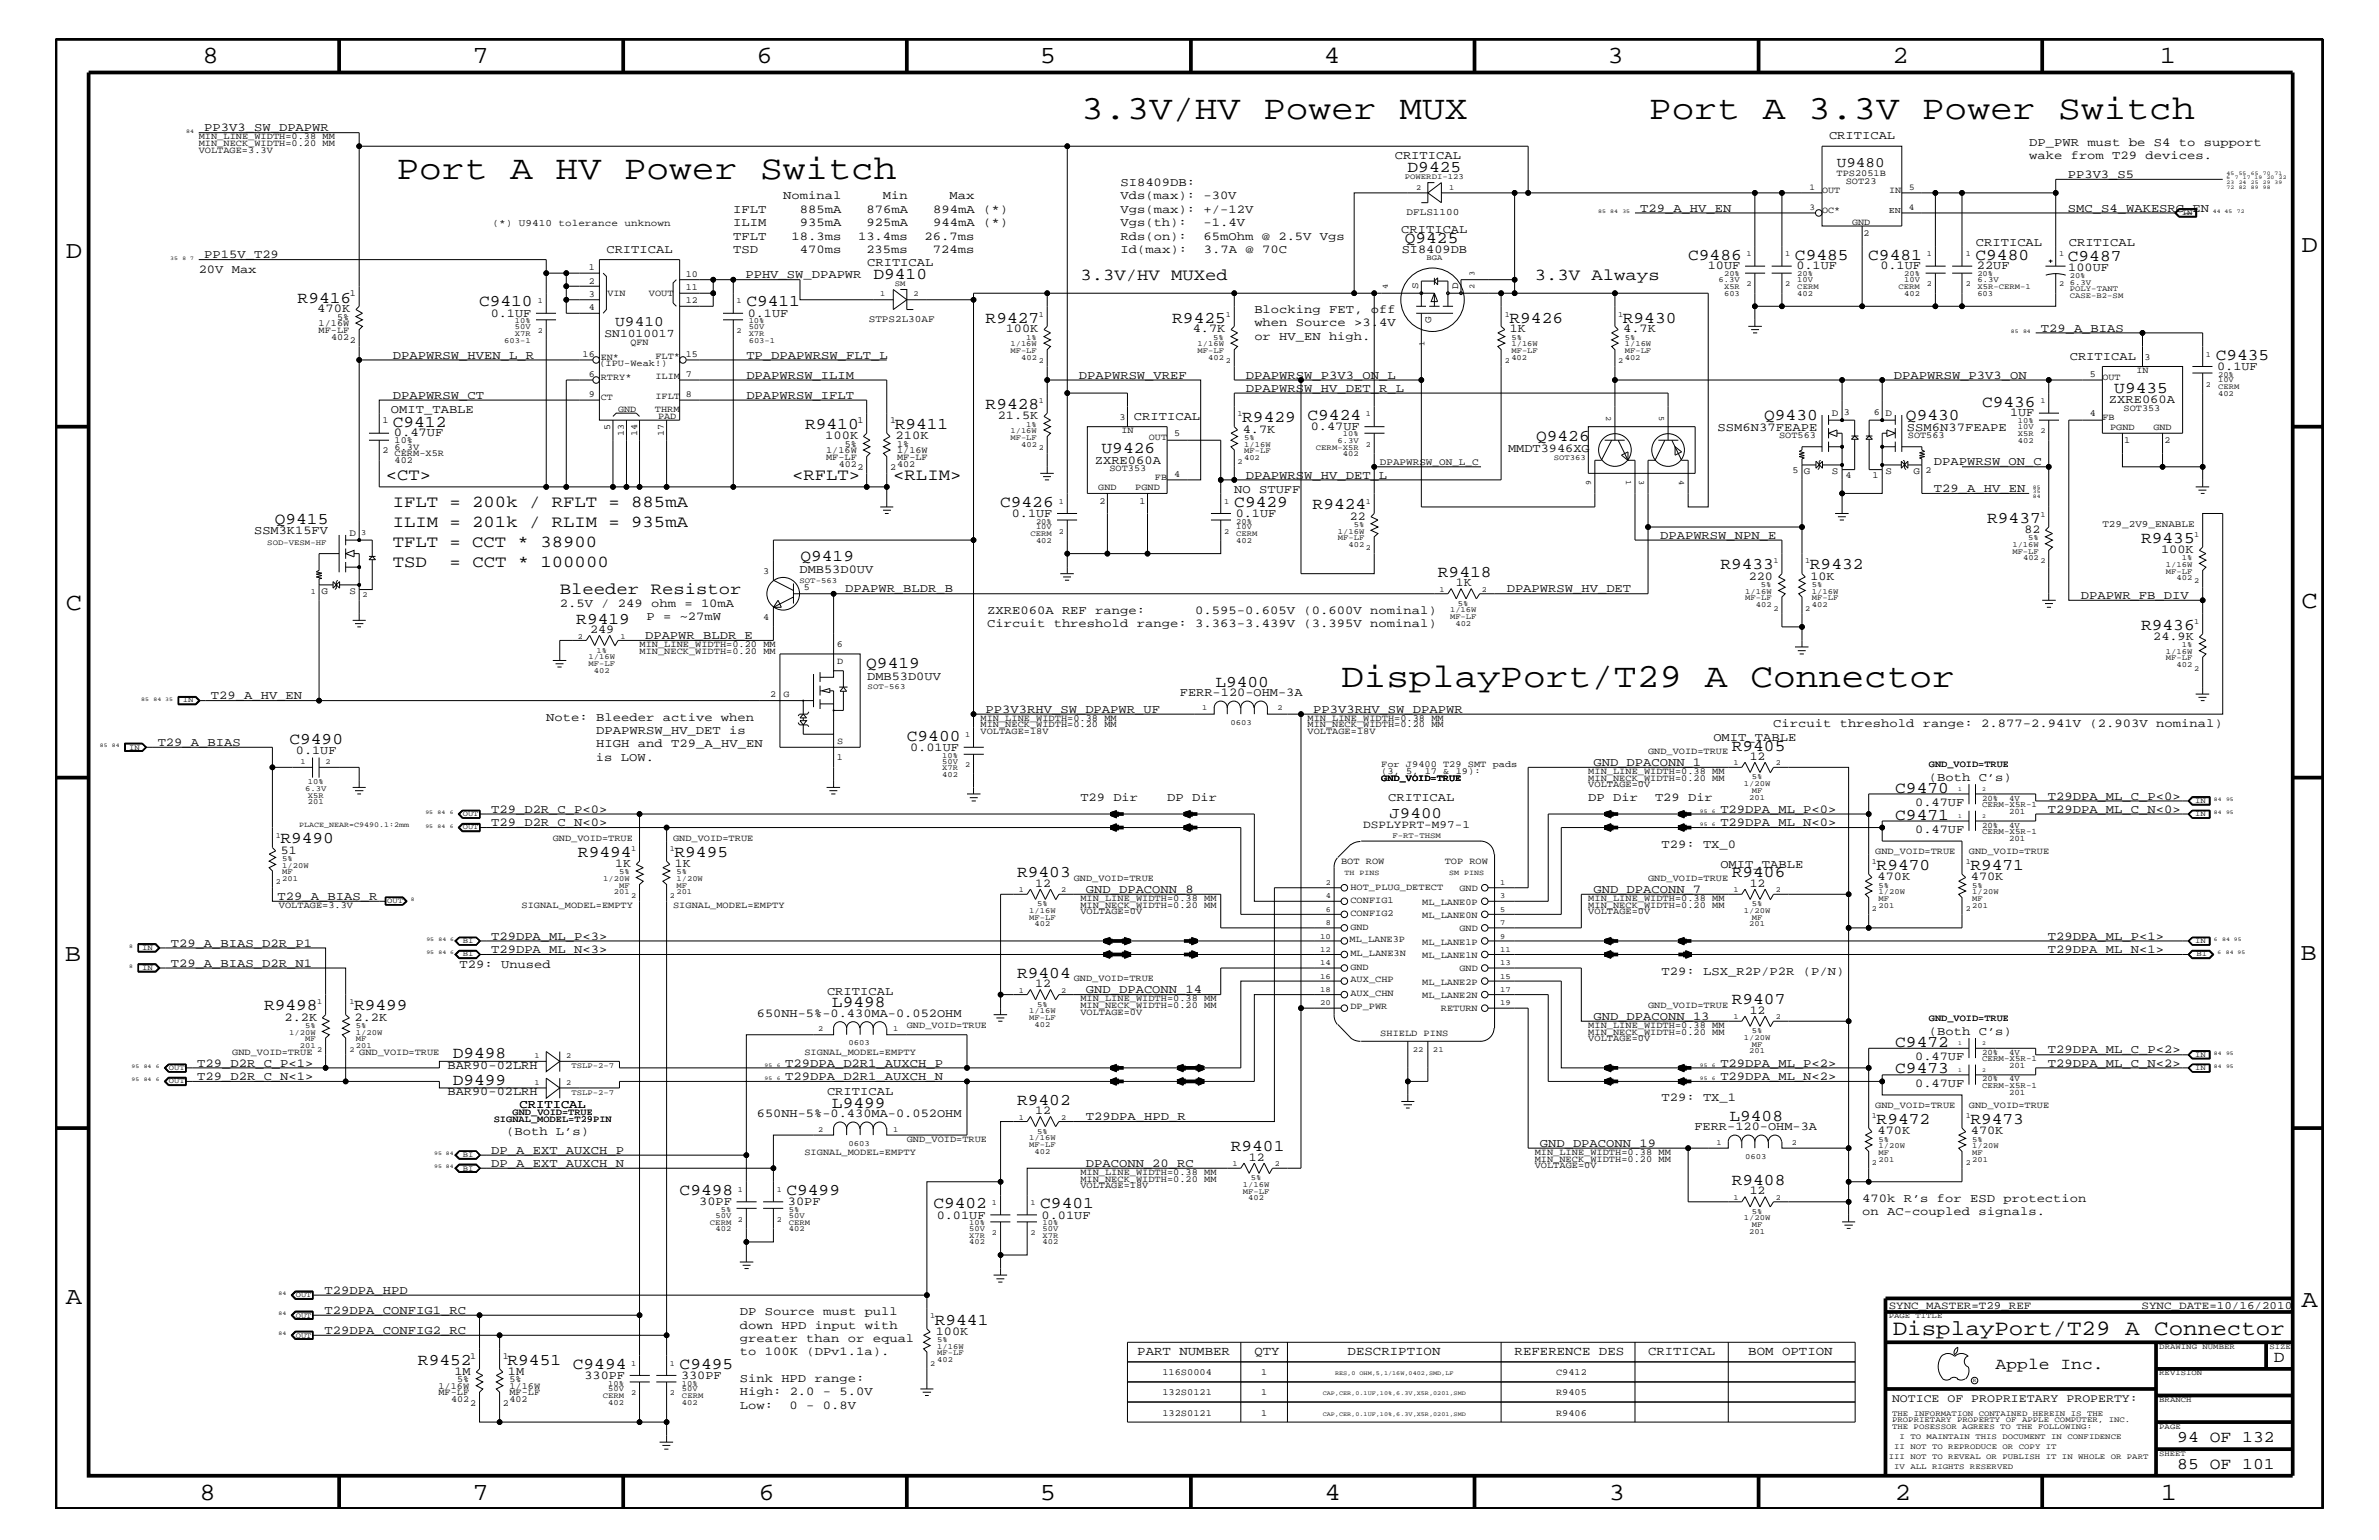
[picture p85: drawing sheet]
<svg xmlns="http://www.w3.org/2000/svg" width="432mm" height="279mm" viewBox="0 0 432 279" stroke-linecap="round" stroke-linejoin="round" font-family="sans-serif">
<defs><g id="words">
<g font-size="6.2">
<text x="196.3" y="21.6">3.3V/HV Power MUX</text>
<text x="299.3" y="21.6">Port A 3.3V Power Switch</text>
<text x="72" y="32.5">Port A HV Power Switch</text>
<text x="243.4" y="124.7">DisplayPort/T29 A Connector</text>
</g>
<g font-size="4.5">
<text x="36.7" y="11.5">8</text>
<text x="85.8" y="11.5">7</text>
<text x="137.3" y="11.5">6</text>
<text x="188.7" y="11.5">5</text>
<text x="240.3" y="11.5">4</text>
<text x="291.8" y="11.5">3</text>
<text x="343.5" y="11.5">2</text>
<text x="392" y="11.5">1</text>
<text x="11.9" y="46.8">D</text>
<text x="417.8" y="45.7">D</text>
<text x="11.9" y="110.6">C</text>
<text x="417.7" y="110.3">C</text>
<text x="11.8" y="174.3">B</text>
<text x="417.6" y="174.2">B</text>
<text x="11.9" y="236.7">A</text>
<text x="417.7" y="237.1">A</text>
<text x="36.2" y="272.1">8</text>
<text x="85.8" y="272.1">7</text>
<text x="137.7" y="272.1">6</text>
<text x="188.7" y="272.1">5</text>
<text x="240.4" y="272.1">4</text>
<text x="292" y="272.1">3</text>
<text x="343.9" y="272.1">2</text>
<text x="392.2" y="272.1">1</text>
</g>
<text font-size="4" x="343.5" y="242.3">DisplayPort/T29 A Connector</text>
<g font-size="3">
<text x="255.5" y="31.2">D9425</text>
<text x="255" y="44.1">Q9425</text>
<text x="306.4" y="47.1">C9486</text>
<text x="325.8" y="47.1">C9485</text>
<text x="339.1" y="47.1">C9481</text>
<text x="358.6" y="47.1">C9480</text>
<text x="375.3" y="47.4">C9487</text>
<text x="158.5" y="50.7">D9410</text>
<text x="196.1" y="50.7">3.3V/HV MUXed</text>
<text x="278.6" y="50.7">3.3V Always</text>
<text x="54" y="54.9">R9416</text>
<text x="87" y="55.6">C9410</text>
<text x="135.5" y="55.6">C9411</text>
<text x="178.9" y="58.5">R9427</text>
<text x="212.8" y="58.5">R9425</text>
<text x="274" y="58.5">R9426</text>
<text x="294.6" y="58.5">R9430</text>
<text x="402.2" y="65.3">C9435</text>
<text x="383.8" y="71.3">U9435</text>
<text x="71.3" y="77.4">C9412</text>
<text x="146.1" y="77.9">R9410</text>
<text x="162.4" y="77.9">R9411</text>
<text x="178.9" y="74.3">R9428</text>
<text x="225.5" y="76.7">R9429</text>
<text x="237.3" y="76.2">C9424</text>
<text x="320.2" y="76.2">Q9430</text>
<text x="345.9" y="76.2">Q9430</text>
<text x="359.7" y="73.8">C9436</text>
<text x="199.9" y="82.2">U9426</text>
<text x="278.8" y="80">Q9426</text>
<text x="70" y="87.1">&lt;CT&gt;</text>
<text x="143.8" y="87.1">&lt;RFLT&gt;</text>
<text x="162.1" y="87.1">&lt;RLIM&gt;</text>
<text x="49.9" y="95">Q9415</text>
<text x="71.3" y="92">IFLT = 200k / RFLT = 885mA</text>
<text x="71.3" y="95.6">ILIM = 201k / RLIM = 935mA</text>
<text x="181.5" y="92">C9426</text>
<text x="224" y="92">C9429</text>
<text x="238.3" y="92.4">R9424</text>
<text x="360.7" y="94.9">R9437</text>
<text x="71.3" y="99.3">TFLT = CCT * 38900</text>
<text x="145.3" y="101.8">Q9419</text>
<text x="388.6" y="98.5">R9435</text>
<text x="71.3" y="102.9">TSD</text>
<text x="81.6" y="102.9">= CCT * 100000</text>
<text x="101.6" y="107.7">Bleeder Resistor</text>
<text x="261" y="104.7">R9418</text>
<text x="312.3" y="103.3">R9433</text>
<text x="328.5" y="103.3">R9432</text>
<text x="104.6" y="113.1">R9419</text>
<text x="388.6" y="114.2">R9436</text>
<text x="157.2" y="121.2">Q9419</text>
<text x="220.6" y="124.6">L9400</text>
<text x="52.5" y="135">C9490</text>
<text x="164.6" y="134.4">C9400</text>
<text x="314.3" y="136.2">R9405</text>
<text x="344" y="143.9">C9470</text>
<text x="344" y="148.7">C9471</text>
<text x="50.9" y="153">R9490</text>
<text x="104.9" y="155.5">R9494</text>
<text x="122.4" y="155.5">R9495</text>
<text x="184.6" y="159.2">R9403</text>
<text x="314.3" y="159.2">R9406</text>
<text x="340.6" y="157.9">R9470</text>
<text x="357.6" y="157.9">R9471</text>
<text x="184.6" y="177.4">R9404</text>
<text x="47.9" y="183.3">R9498</text>
<text x="64.3" y="183.3">R9499</text>
<text x="151" y="182.7">L9498</text>
<text x="314.3" y="182.2">R9407</text>
<text x="82.2" y="192">D9498</text>
<text x="344" y="189.9">C9472</text>
<text x="82.2" y="196.8">D9499</text>
<text x="344" y="194.8">C9473</text>
<text x="151" y="200.9">L9499</text>
<text x="184.6" y="200.4">R9402</text>
<text x="313.9" y="203.4">L9408</text>
<text x="340.6" y="204">R9472</text>
<text x="357.6" y="204">R9473</text>
<text x="223.4" y="208.9">R9401</text>
<text x="314.3" y="215">R9408</text>
<text x="123.4" y="216.9">C9498</text>
<text x="142.7" y="216.9">C9499</text>
<text x="169.4" y="219.2">C9402</text>
<text x="188.8" y="219.2">C9401</text>
<text x="169.7" y="240.3">R9441</text>
<text x="75.9" y="247.6">R9452</text>
<text x="92.1" y="247.6">R9451</text>
<text x="104" y="248.4">C9494</text>
<text x="123.4" y="248.4">C9495</text>
<text x="362.2" y="248.4">Apple Inc.</text>
<text x="412.7" y="247.1">D</text>
<text x="395.2" y="261.6">94 OF 132</text>
<text x="395.2" y="266.6">85 OF 101</text>
</g>
<text font-size="2.9" x="252.2" y="148.4">J9400</text>
<g font-size="2.6">
<text x="333.4" y="30.3">U9480</text>
<text x="111.7" y="59.2">U9410</text>
</g>
<g font-size="2.3">
<text x="206.4" y="245.9">PART NUMBER</text>
<text x="227.7" y="245.9">QTY</text>
<text x="244.6" y="245.9">DESCRIPTION</text>
<text x="274.9" y="245.9">REFERENCE DES</text>
<text x="299.1" y="245.9">CRITICAL</text>
<text x="317.3" y="245.9">BOM OPTION</text>
</g>
<g font-size="2.2">
<text x="37.1" y="23.8">PP3V3_SW_DPAPWR</text>
<text x="253.2" y="28.9">CRITICAL</text>
<text x="332" y="25.3">CRITICAL</text>
<text x="368.3" y="28.9">wake from T29 devices.</text>
<text x="368.3" y="26.5">DP_PWR must be S4 to support</text>
<text x="203.4" y="33.7">SI8409DB:</text>
<text x="375.3" y="32.3">PP3V3_S5</text>
<text x="133.1" y="41">ILIM</text>
<text x="133.1" y="38.6">IFLT</text>
<text x="142.2" y="36.2">Nominal</text>
<text x="145.2" y="41">935mA</text>
<text x="145.2" y="38.6">885mA</text>
<text x="157.3" y="41">925mA</text>
<text x="157.3" y="38.6">876mA</text>
<text x="160.3" y="36.2">Min</text>
<text x="169.4" y="41">944mA (*)</text>
<text x="169.4" y="38.6">894mA (*)</text>
<text x="172.3" y="36.2">Max</text>
<text x="203.4" y="36.2">Vds(max): -30V</text>
<text x="203.4" y="38.6">Vgs(max): +/-12V</text>
<text x="203.4" y="41">Vgs(th):</text>
<text x="218.4" y="41">-1.4V</text>
<text x="297.7" y="38.4">T29_A_HV_EN</text>
<text x="375.3" y="38.4">SMC_S4_WAKESRC_EN</text>
<text x="37.1" y="46.8">PP15V_T29</text>
<text x="110.1" y="45.9">CRITICAL</text>
<text x="133.1" y="43.5">TFLT</text>
<text x="133.1" y="45.9">TSD</text>
<text x="143.7" y="43.5">18.3ms</text>
<text x="145.2" y="45.9">470ms</text>
<text x="155.7" y="43.5">13.4ms</text>
<text x="157.2" y="45.9">235ms</text>
<text x="167.8" y="43.5">26.7ms</text>
<text x="169.3" y="45.9">724ms</text>
<text x="203.4" y="43.5">Rds(on):</text>
<text x="203.4" y="45.9">Id(max):</text>
<text x="218.5" y="43.5">65mOhm @ 2.5V Vgs</text>
<text x="218.5" y="45.9">3.7A @ 70C</text>
<text x="254.3" y="42.3">CRITICAL</text>
<text x="254.4" y="45.9">SI8409DB</text>
<text x="358.6" y="44.6">CRITICAL</text>
<text x="375.5" y="44.6">CRITICAL</text>
<text x="36.1" y="49.6">20V Max</text>
<text x="135.3" y="50.5">PPHV_SW_DPAPWR</text>
<text x="157.4" y="48.3">CRITICAL</text>
<text x="310" y="48.9">10UF</text>
<text x="326.1" y="48.9">0.1UF</text>
<text x="341.3" y="48.9">0.1UF</text>
<text x="358.8" y="48.9">22UF</text>
<text x="375.4" y="49.1">100UF</text>
<text x="57.6" y="56.7">470K</text>
<text x="89.1" y="57.4">0.1UF</text>
<text x="135.7" y="57.4">0.1UF</text>
<text x="227.7" y="59.2">when Source &gt;3.4V</text>
<text x="227.7" y="56.8">Blocking FET, off</text>
<text x="71.3" y="65.1">DPAPWRSW_HVEN_L_R</text>
<text x="135.5" y="65.1">TP_DPAPWRSW_FLT_L</text>
<text x="182.5" y="60.3">100K</text>
<text x="216.5" y="60.3">4.7K</text>
<text x="227.7" y="61.7">or HV_EN high.</text>
<text x="274.1" y="60.3">1K</text>
<text x="294.6" y="60.3">4.7K</text>
<text x="370.4" y="60.2">T29_A_BIAS</text>
<text x="375.7" y="65.3">CRITICAL</text>
<text x="135.5" y="68.7">DPAPWRSW_ILIM</text>
<text x="195.8" y="68.7">DPAPWRSW_VREF</text>
<text x="226.1" y="71.1">DPAPWRSW_HV_DET_R_L</text>
<text x="226.1" y="68.7">DPAPWRSW_P3V3_ON_L</text>
<text x="343.7" y="68.7">DPAPWRSW_P3V3_ON</text>
<text x="402.4" y="67.1">0.1UF</text>
<text x="71" y="75">OMIT_TABLE</text>
<text x="71.3" y="72.3">DPAPWRSW_CT</text>
<text x="135.5" y="72.3">DPAPWRSW_IFLT</text>
<text x="181.1" y="76.1">21.5K</text>
<text x="205.8" y="76.2">CRITICAL</text>
<text x="364.8" y="75.6">1UF</text>
<text x="382.8" y="73.2">ZXRE060A</text>
<text x="71.5" y="79.2">0.47UF</text>
<text x="149.8" y="79.7">100K</text>
<text x="162.6" y="79.7">210K</text>
<text x="225.6" y="78.5">4.7K</text>
<text x="237.9" y="78">0.47UF</text>
<text x="273.7" y="82">MMDT3946XG</text>
<text x="311.7" y="78.2">SSM6N37FEAPE</text>
<text x="346.1" y="78.2">SSM6N37FEAPE</text>
<text x="198.7" y="84.1">ZXRE060A</text>
<text x="224" y="89.5">NO STUFF</text>
<text x="226.1" y="86.9">DPAPWRSW_HV_DET_L</text>
<text x="351" y="89.3">T29_A_HV_EN</text>
<text x="351" y="84.4">DPAPWRSW_ON_C</text>
<text x="183.6" y="93.8">0.1UF</text>
<text x="224.3" y="93.8">0.1UF</text>
<text x="245" y="94.3">22</text>
<text x="46.1" y="96.9">SSM3K15FV</text>
<text x="301.3" y="97.7">DPAPWRSW_NPN_E</text>
<text x="367.5" y="96.7">82</text>
<text x="392.3" y="100.4">100K</text>
<text x="145.1" y="104">DMB53D0UV</text>
<text x="153.4" y="107.5">DPAPWR_BLDR_B</text>
<text x="264.2" y="106.4">1K</text>
<text x="273.5" y="107.5">DPAPWRSW_HV_DET</text>
<text x="317.4" y="105.2">220</text>
<text x="328.6" y="105.2">10K</text>
<text x="101.6" y="110.2">2.5V / 249 ohm = 10mA</text>
<text x="117.3" y="112.6">P = ~27mW</text>
<text x="179.2" y="113.7">Circuit threshold range: 3.363-3.439V (3.395V nominal)</text>
<text x="179.2" y="111.4">ZXRE060A REF range:</text>
<text x="216.9" y="111.4">0.595-0.605V (0.600V nominal)</text>
<text x="377.7" y="108.7">DPAPWR_FB_DIV</text>
<text x="107.1" y="114.8">249</text>
<text x="117.1" y="115.9">DPAPWR_BLDR_E</text>
<text x="390.8" y="116.1">24.9K</text>
<text x="157.4" y="123.4">DMB53D0UV</text>
<text x="38.3" y="126.9">T29_A_HV_EN</text>
<text x="99.1" y="130.8">Note: Bleeder active when</text>
<text x="178.9" y="129.3">PP3V3RHV_SW_DPAPWR_UF</text>
<text x="214.2" y="126.3">FERR-120-OHM-3A</text>
<text x="238.3" y="129.3">PP3V3RHV_SW_DPAPWR</text>
<text x="321.8" y="131.9">Circuit threshold range: 2.877-2.941V (2.903V nominal)</text>
<text x="28.6" y="135.3">T29_A_BIAS</text>
<text x="53.7" y="136.8">0.1UF</text>
<text x="108.2" y="133.2">DPAPWRSW_HV_DET is</text>
<text x="108.2" y="135.6">HIGH and T29_A_HV_EN</text>
<text x="165.2" y="136.2">0.01UF</text>
<text x="311" y="134.4">OMIT_TABLE</text>
<text x="317.6" y="137.9">12</text>
<text x="108.2" y="138">is LOW.</text>
<text x="289.2" y="139">GND_DPACONN_1</text>
<text x="350.1" y="141.7">(Both C’s)</text>
<text x="89.2" y="147.5">T29_D2R_C_P&lt;0&gt;</text>
<text x="89.2" y="149.9">T29_D2R_C_N&lt;0&gt;</text>
<text x="196.1" y="145.3">T29 Dir</text>
<text x="211.8" y="145.3">DP Dir</text>
<text x="252" y="145.3">CRITICAL</text>
<text x="288.3" y="145.3">DP Dir</text>
<text x="300.4" y="145.3">T29 Dir</text>
<text x="312.3" y="149.9">T29DPA_ML_N&lt;0&gt;</text>
<text x="312.3" y="147.5">T29DPA_ML_P&lt;0&gt;</text>
<text x="347.6" y="146.2">0.47UF</text>
<text x="371.7" y="145.1">T29DPA_ML_C_P&lt;0&gt;</text>
<text x="371.7" y="147.5">T29DPA_ML_C_N&lt;0&gt;</text>
<text x="51" y="154.9">51</text>
<text x="301.6" y="153.8">T29: TX_0</text>
<text x="347.6" y="151.1">0.47UF</text>
<text x="111.7" y="157.3">1K</text>
<text x="122.5" y="157.3">1K</text>
<text x="187.9" y="160.9">12</text>
<text x="197.1" y="162">GND_DPACONN_8</text>
<text x="289.2" y="162">GND_DPACONN_7</text>
<text x="312.3" y="157.4">OMIT_TABLE</text>
<text x="317.6" y="160.9">12</text>
<text x="340.8" y="159.7">470K</text>
<text x="357.7" y="159.7">470K</text>
<text x="50.4" y="163.3">T29_A_BIAS_R</text>
<text x="31" y="171.7">T29_A_BIAS_D2R_P1</text>
<text x="89.1" y="170.5">T29DPA_ML_P&lt;3&gt;</text>
<text x="89.1" y="172.9">T29DPA_ML_N&lt;3&gt;</text>
<text x="371.7" y="172.9">T29DPA_ML_N&lt;1&gt;</text>
<text x="371.7" y="170.5">T29DPA_ML_P&lt;1&gt;</text>
<text x="31" y="175.4">T29_A_BIAS_D2R_N1</text>
<text x="83.4" y="175.6">T29: Unused</text>
<text x="187.9" y="179.1">12</text>
<text x="301.6" y="176.8">T29: LSX_R2P/P2R (P/N)</text>
<text x="51.6" y="185.2">2.2K</text>
<text x="64.3" y="185.2">2.2K</text>
<text x="137.4" y="184.4">650NH-5%-0.430MA-0.052OHM</text>
<text x="150.1" y="180.5">CRITICAL</text>
<text x="197.1" y="180.2">GND_DPACONN_14</text>
<text x="289.2" y="185">GND_DPACONN_13</text>
<text x="317.6" y="184">12</text>
<text x="350.1" y="187.7">(Both C’s)</text>
<text x="371.7" y="191.1">T29DPA_ML_C_P&lt;2&gt;</text>
<text x="35.8" y="195.9">T29_D2R_C_N&lt;1&gt;</text>
<text x="35.8" y="193.6">T29_D2R_C_P&lt;1&gt;</text>
<text x="81.2" y="193.9">BAR90-02LRH</text>
<text x="142.5" y="195.9">T29DPA_D2R1_AUXCH_N</text>
<text x="142.5" y="193.6">T29DPA_D2R1_AUXCH_P</text>
<text x="312.3" y="193.6">T29DPA_ML_P&lt;2&gt;</text>
<text x="312.3" y="195.9">T29DPA_ML_N&lt;2&gt;</text>
<text x="347.6" y="192.3">0.47UF</text>
<text x="347.6" y="197.2">0.47UF</text>
<text x="371.7" y="193.6">T29DPA_ML_C_N&lt;2&gt;</text>
<text x="81.2" y="198.7">BAR90-02LRH</text>
<text x="94.3" y="201">CRITICAL</text>
<text x="137.4" y="202.6">650NH-5%-0.430MA-0.052OHM</text>
<text x="150.1" y="198.7">CRITICAL</text>
<text x="187.9" y="202.1">12</text>
<text x="197.1" y="203.2">T29DPA_HPD_R</text>
<text x="301.6" y="199.8">T29: TX_1</text>
<text x="89.2" y="209.3">DP_A_EXT_AUXCH_P</text>
<text x="91.9" y="205.9">(Both L’s)</text>
<text x="279.5" y="208.1">GND_DPACONN_19</text>
<text x="307.6" y="205.1">FERR-120-OHM-3A</text>
<text x="340.8" y="205.8">470K</text>
<text x="357.7" y="205.8">470K</text>
<text x="89.2" y="211.7">DP_A_EXT_AUXCH_N</text>
<text x="197.1" y="211.7">DPACONN_20_RC</text>
<text x="226.7" y="210.7">12</text>
<text x="126.9" y="218.6">30PF</text>
<text x="143" y="218.6">30PF</text>
<text x="170" y="221.1">0.01UF</text>
<text x="189.1" y="221.1">0.01UF</text>
<text x="317.6" y="216.7">12</text>
<text x="338" y="220.4">on AC-coupled signals.</text>
<text x="338" y="218">470k R’s for ESD protection</text>
<text x="58.9" y="238.4">T29DPA_CONFIG1_RC</text>
<text x="58.9" y="234.7">T29DPA_HPD</text>
<text x="134.3" y="238.6">DP Source must pull</text>
<text x="58.9" y="242">T29DPA_CONFIG2_RC</text>
<text x="134.3" y="243.5">greater than or equal</text>
<text x="134.3" y="245.9">to 100K (DPv1.1a).</text>
<text x="134.3" y="241.1">down HPD input with</text>
<text x="169.8" y="242.2">100K</text>
<text x="82.5" y="249.5">1M</text>
<text x="92.2" y="249.5">1M</text>
<text x="106.1" y="250.1">330PF</text>
<text x="123.6" y="250.1">330PF</text>
<text x="134.3" y="250.7">Sink HPD range:</text>
<text x="134.3" y="253.2">High: 2.0 - 5.0V</text>
<text x="134.3" y="255.6">Low:</text>
<text x="143.3" y="255.6">0 - 0.8V</text>
</g>
<g font-size="2.1">
<text x="109.7" y="61.2">SN1010017</text>
<text x="343.4" y="254.4">NOTICE OF PROPRIETARY PROPERTY:</text>
</g>
<g font-size="2">
<text x="247.4" y="150.2">DSPLYPRT-M97-1</text>
<text x="342.8" y="237.4">SYNC_MASTER=T29_REF</text>
<text x="388.7" y="237.4">SYNC_DATE=10/16/2010</text>
</g>
<g font-size="1.8">
<text x="89.4" y="41">(*) U9410 tolerance unknown</text>
<text x="255.3" y="39">DFLS1100</text>
<text x="257.4" y="52.5" transform="rotate(-90 257.4 52.5)">S</text>
<text x="264.7" y="52.5" transform="rotate(-90 264.7 52.5)">D</text>
<text x="157.7" y="58.4">STPS2L30AF</text>
<text x="259.8" y="58.6" transform="rotate(-90 259.8 58.6)">G</text>
<text x="332.5" y="75.5">D</text>
<text x="342.2" y="75.5">D</text>
<text x="250.4" y="84.4">DPAPWRSW_ON_L_C</text>
<text x="327.4" y="86">G</text>
<text x="332.5" y="86">S</text>
<text x="342.2" y="86">S</text>
<text x="347.3" y="86">G</text>
<text x="381.6" y="95.6">T29_2V9_ENABLE</text>
<text x="63.4" y="97.3">D</text>
<text x="58.3" y="107.8">G</text>
<text x="63.4" y="107.8">S</text>
</g>
<g font-size="1.7">
<text x="36.1" y="27.7">VOLTAGE=3.3V</text>
<text x="36.1" y="26.5">MIN_NECK_WIDTH=0.20 MM</text>
<text x="36.1" y="25.3">MIN_LINE_WIDTH=0.38 MM</text>
<text x="330.7" y="35">OUT</text>
<text x="333.3" y="31.9">TPS2051B</text>
<text x="335" y="33.3">SOT23</text>
<text x="342.9" y="35">IN</text>
<text x="330.7" y="38.6">OC*</text>
<text x="336.2" y="40.8">GND</text>
<text x="338.2" y="42.9">2</text>
<text x="63.5" y="53.8">1</text>
<text x="106.8" y="49.1">1</text>
<text x="106.8" y="51.5">2</text>
<text x="106.8" y="53.9">3</text>
<text x="110.2" y="53.6">VIN</text>
<text x="117.8" y="53.6">VOUT</text>
<text x="124.5" y="50.2">10</text>
<text x="124.5" y="52.7">11</text>
<text x="57.8" y="59.2">1/16W</text>
<text x="61.2" y="58">5%</text>
<text x="106.8" y="56.3">4</text>
<text x="124.5" y="55.1">12</text>
<text x="57.8" y="60.4">MF-LF</text>
<text x="60.1" y="61.7">402</text>
<text x="63.5" y="62.3">2</text>
<text x="105.7" y="64.8">16</text>
<text x="109.1" y="65.3">EN*</text>
<text x="114.4" y="62.6">QFN</text>
<text x="119" y="65.1">FLT*</text>
<text x="124.5" y="64.8">15</text>
<text x="389.2" y="65.3">3</text>
<text x="106.8" y="68.4">6</text>
<text x="108.8" y="66.5">(IPU-Weak!)</text>
<text x="109.1" y="68.9">RTRY*</text>
<text x="119" y="68.8">ILIM</text>
<text x="124.5" y="68.4">7</text>
<text x="379.3" y="68.4">5</text>
<text x="381.6" y="68.9">OUT</text>
<text x="387.8" y="67.7">IN</text>
<text x="69.4" y="76.8">1</text>
<text x="106.8" y="72.1">9</text>
<text x="109.1" y="72.6">CT</text>
<text x="112.2" y="74.7">GND</text>
<text x="118.9" y="74.7">THRM</text>
<text x="119" y="72.4">IFLT</text>
<text x="119.5" y="76">PAD</text>
<text x="124.5" y="72.1">8</text>
<text x="155.6" y="76.8">1</text>
<text x="161.5" y="76.8">1</text>
<text x="203.2" y="76.2">3</text>
<text x="334.7" y="75.4">3</text>
<text x="340.1" y="75.4">6</text>
<text x="379.3" y="75.6">4</text>
<text x="381.6" y="76.2">FB</text>
<text x="385.4" y="74.6">SOT353</text>
<text x="69.4" y="82.2">2</text>
<text x="71.6" y="83.9">402</text>
<text x="71.6" y="80.5">10%</text>
<text x="71.6" y="82.7">CERM-X5R</text>
<text x="71.6" y="81.6">6.3V</text>
<text x="110.7" y="78.1" transform="rotate(-90 110.7 78.1)">5</text>
<text x="113.2" y="79.2" transform="rotate(-90 113.2 79.2)">13</text>
<text x="115.7" y="79.2" transform="rotate(-90 115.7 79.2)">14</text>
<text x="120.5" y="79.2" transform="rotate(-90 120.5 79.2)">17</text>
<text x="149.9" y="82.2">1/16W</text>
<text x="149.9" y="83.5">MF-LF</text>
<text x="153.3" y="81.1">5%</text>
<text x="162.8" y="83.5">MF-LF</text>
<text x="162.8" y="82.2">1/16W</text>
<text x="162.8" y="81.1">1%</text>
<text x="203.5" y="78.6">IN</text>
<text x="208.5" y="79.9">OUT</text>
<text x="213.1" y="79.2">5</text>
<text x="322.9" y="79.4">SOT563</text>
<text x="346.3" y="79.4">SOT563</text>
<text x="383" y="78">PGND</text>
<text x="385.6" y="80.5">1</text>
<text x="390.9" y="78">GND</text>
<text x="392.9" y="80.5">2</text>
<text x="152.2" y="84.7">402</text>
<text x="155.6" y="85.3">2</text>
<text x="161.5" y="85.3">2</text>
<text x="162.8" y="84.7">402</text>
<text x="199.3" y="88.9">GND</text>
<text x="201.4" y="85.5">SOT353</text>
<text x="206" y="88.9">PGND</text>
<text x="209.6" y="87.1">FB</text>
<text x="213.1" y="86.5">4</text>
<text x="325.4" y="85.9">5</text>
<text x="334.9" y="86.6">4</text>
<text x="339.9" y="86.6">1</text>
<text x="349.5" y="85.9">2</text>
<text x="199.6" y="91.4">2</text>
<text x="206.8" y="91.4">1</text>
<text x="138.5" y="104.1">3</text>
<text x="145.9" y="107.1">5</text>
<text x="138.5" y="112.6">4</text>
<text x="116.1" y="118.6">MIN_NECK_WIDTH=0.20 MM</text>
<text x="116.1" y="117.4">MIN_LINE_WIDTH=0.20 MM</text>
<text x="151.9" y="117.4">6</text>
<text x="151.9" y="120.4">D</text>
<text x="139.8" y="126.5">2</text>
<text x="142.2" y="126.5">G</text>
<text x="178" y="131.9">MIN_NECK_WIDTH=0.20 MM</text>
<text x="178" y="130.8">MIN_LINE_WIDTH=0.38 MM</text>
<text x="237.3" y="130.8">MIN_LINE_WIDTH=0.38 MM</text>
<text x="237.3" y="131.9">MIN_NECK_WIDTH=0.20 MM</text>
<text x="151.9" y="138">1</text>
<text x="151.9" y="135">S</text>
<text x="178" y="133.2">VOLTAGE=18V</text>
<text x="237.3" y="133.2">VOLTAGE=18V</text>
<text x="299.1" y="136.8">GND_VOID=TRUE</text>
<text x="250.7" y="141.7">GND_VOID=TRUE</text>
<text x="250.7" y="140.4">(3, 5, 17 &amp; 19):</text>
<text x="250.7" y="139.2">For J9400 T29 SMT pads</text>
<text x="288.3" y="140.4">MIN_LINE_WIDTH=0.38 MM</text>
<text x="288.3" y="141.7">MIN_NECK_WIDTH=0.20 MM</text>
<text x="288.3" y="142.9">VOLTAGE=0V</text>
<text x="350.1" y="139.2">GND_VOID=TRUE</text>
<text x="100.3" y="152.6">GND_VOID=TRUE</text>
<text x="122.2" y="152.6">GND_VOID=TRUE</text>
<text x="340.4" y="155">GND_VOID=TRUE</text>
<text x="357.4" y="155">GND_VOID=TRUE</text>
<text x="194.9" y="159.9">GND_VOID=TRUE</text>
<text x="243.4" y="156.8">BOT ROW</text>
<text x="245.1" y="161.4">HOT_PLUG_DETECT</text>
<text x="262.2" y="156.8">TOP ROW</text>
<text x="264.9" y="161.7">GND</text>
<text x="299.1" y="159.9">GND_VOID=TRUE</text>
<text x="50.6" y="164.7">VOLTAGE=3.3V</text>
<text x="94.7" y="164.7">SIGNAL_MODEL=EMPTY</text>
<text x="122.2" y="164.7">SIGNAL_MODEL=EMPTY</text>
<text x="196.1" y="164.7">MIN_NECK_WIDTH=0.20 MM</text>
<text x="196.1" y="163.5">MIN_LINE_WIDTH=0.38 MM</text>
<text x="196.1" y="165.9">VOLTAGE=0V</text>
<text x="245.1" y="163.9">CONFIG1</text>
<text x="245.1" y="166.2">CONFIG2</text>
<text x="258.1" y="166.5">ML_LANE0N</text>
<text x="258.1" y="164.1">ML_LANE0P</text>
<text x="288.3" y="164.7">MIN_NECK_WIDTH=0.20 MM</text>
<text x="288.3" y="163.5">MIN_LINE_WIDTH=0.38 MM</text>
<text x="288.3" y="165.9">VOLTAGE=0V</text>
<text x="244.9" y="170.9">ML_LANE3P</text>
<text x="245.1" y="168.7">GND</text>
<text x="245.1" y="173.4">ML_LANE3N</text>
<text x="258.1" y="171.4">ML_LANE1P</text>
<text x="258.1" y="173.8">ML_LANE1N</text>
<text x="264.9" y="168.9">GND</text>
<text x="194.9" y="178">GND_VOID=TRUE</text>
<text x="245.1" y="176">GND</text>
<text x="245.1" y="178.3">AUX_CHP</text>
<text x="258.1" y="178.7">ML_LANE2P</text>
<text x="264.9" y="176.2">GND</text>
<text x="196.1" y="182.9">MIN_NECK_WIDTH=0.20 MM</text>
<text x="196.1" y="181.6">MIN_LINE_WIDTH=0.38 MM</text>
<text x="196.1" y="184.1">VOLTAGE=0V</text>
<text x="245.1" y="183.1">DP_PWR</text>
<text x="245.1" y="180.7">AUX_CHN</text>
<text x="258.1" y="181">ML_LANE2N</text>
<text x="261.5" y="183.5">RETURN</text>
<text x="299.1" y="182.9">GND_VOID=TRUE</text>
<text x="350.1" y="185.3">GND_VOID=TRUE</text>
<text x="42.2" y="191.4">GND_VOID=TRUE</text>
<text x="65.2" y="191.4">GND_VOID=TRUE</text>
<text x="146" y="191.4">SIGNAL_MODEL=EMPTY</text>
<text x="164.6" y="186.5">GND_VOID=TRUE</text>
<text x="250.5" y="188">SHIELD PINS</text>
<text x="288.3" y="187.7">MIN_NECK_WIDTH=0.20 MM</text>
<text x="288.3" y="186.5">MIN_LINE_WIDTH=0.38 MM</text>
<text x="288.3" y="188.9">VOLTAGE=0V</text>
<text x="89.6" y="203.5">SIGNAL_MODEL=T29PIN</text>
<text x="93" y="202.3">GND_VOID=TRUE</text>
<text x="340.4" y="201">GND_VOID=TRUE</text>
<text x="357.4" y="201">GND_VOID=TRUE</text>
<text x="146" y="209.6">SIGNAL_MODEL=EMPTY</text>
<text x="164.6" y="207.1">GND_VOID=TRUE</text>
<text x="278.6" y="209.6">MIN_LINE_WIDTH=0.38 MM</text>
<text x="196.1" y="214.4">MIN_NECK_WIDTH=0.20 MM</text>
<text x="196.1" y="213.2">MIN_LINE_WIDTH=0.38 MM</text>
<text x="196.1" y="215.6">VOLTAGE=18V</text>
<text x="278.6" y="210.8">MIN_NECK_WIDTH=0.20 MM</text>
<text x="278.6" y="211.9">VOLTAGE=0V</text>
<text x="79.6" y="252">1/16W</text>
<text x="83" y="250.7">5%</text>
<text x="85.3" y="246.5">1</text>
<text x="91.3" y="246.5">1</text>
<text x="92.5" y="252">1/16W</text>
<text x="92.5" y="250.7">5%</text>
<text x="211" y="249.5">116S0004</text>
<text x="228.9" y="249.5">1</text>
<text x="282.4" y="249.5">C9412</text>
<text x="79.6" y="253.2">MF-LF</text>
<text x="81.9" y="254.4">402</text>
<text x="85.3" y="255">2</text>
<text x="91.3" y="255">2</text>
<text x="92.5" y="253.2">MF-LF</text>
<text x="92.5" y="254.4">402</text>
<text x="211" y="253.2">132S0121</text>
<text x="211" y="256.8">132S0121</text>
<text x="228.9" y="253.2">1</text>
<text x="228.9" y="256.8">1</text>
<text x="282.4" y="253.2">R9405</text>
<text x="282.4" y="256.8">R9406</text>
</g>
<g font-size="1.6">
<text x="328.4" y="34.4">1</text>
<text x="346.5" y="34.5">5</text>
<text x="328.4" y="38">3</text>
<text x="342.8" y="38.6">EN</text>
<text x="346.5" y="38">4</text>
</g>
<g font-size="1.5">
<text x="359.7" y="146.5">CERM-X5R-1</text>
<text x="359.7" y="145.3">20%</text>
<text x="364.7" y="147.7">201</text>
<text x="364.7" y="145.3">4V</text>
<text x="359.7" y="151.3">CERM-X5R-1</text>
<text x="359.7" y="150.1">20%</text>
<text x="364.7" y="150.1">4V</text>
<text x="364.7" y="152.6">201</text>
<text x="359.7" y="191.4">20%</text>
<text x="364.7" y="191.4">4V</text>
<text x="359.7" y="192.6">CERM-X5R-1</text>
<text x="359.7" y="197.4">CERM-X5R-1</text>
<text x="359.7" y="196.2">20%</text>
<text x="364.7" y="193.7">201</text>
<text x="364.7" y="196.2">4V</text>
<text x="364.7" y="198.7">201</text>
</g>
<g font-size="1.4">
<text x="255" y="32.5">POWERDI-123</text>
<text x="257" y="34.4">2</text>
<text x="263.1" y="34.4">1</text>
<text x="396" y="39">IN</text>
<text x="258.9" y="47.1">BGA</text>
<text x="317" y="46.5">1</text>
<text x="324" y="46.5">1</text>
<text x="349.8" y="46.5">1</text>
<text x="356.8" y="46.5">1</text>
<text x="373.7" y="46.5">1</text>
<text x="159.8" y="53.8">1</text>
<text x="162.4" y="51.9">SM</text>
<text x="165.8" y="53.8">2</text>
<text x="251.9" y="52.5" transform="rotate(-90 251.9 52.5)">4</text>
<text x="267.6" y="52.5" transform="rotate(-90 267.6 52.5)">2</text>
<text x="267.6" y="50.2" transform="rotate(-90 267.6 50.2)">3</text>
<text x="311.9" y="51.3">6.3V</text>
<text x="312.9" y="53.6">603</text>
<text x="312.9" y="52.4">X5R</text>
<text x="312.9" y="50.2">20%</text>
<text x="317" y="51.9">2</text>
<text x="324" y="51.9">2</text>
<text x="326.2" y="53.6">402</text>
<text x="326.2" y="50.2">20%</text>
<text x="326.2" y="51.3">10V</text>
<text x="326.2" y="52.4">CERM</text>
<text x="344.6" y="52.4">CERM</text>
<text x="345.6" y="53.6">402</text>
<text x="345.6" y="51.3">10V</text>
<text x="345.6" y="50.2">20%</text>
<text x="349.8" y="51.9">2</text>
<text x="356.8" y="51.9">2</text>
<text x="358.9" y="52.4">X5R-CERM-1</text>
<text x="358.9" y="51.3">6.3V</text>
<text x="358.9" y="53.6">603</text>
<text x="358.9" y="50.2">20%</text>
<text x="373.7" y="51.9">2</text>
<text x="375.7" y="52.8">POLY-TANT</text>
<text x="375.7" y="51.7">6.3V</text>
<text x="375.7" y="50.5">20%</text>
<text x="93.5" y="59.7">50V</text>
<text x="93.5" y="58.6">10%</text>
<text x="97.6" y="55">1</text>
<text x="133.7" y="55">1</text>
<text x="135.9" y="58.6">10%</text>
<text x="135.9" y="59.7">50V</text>
<text x="188.6" y="57.4">1</text>
<text x="222.5" y="57.4">1</text>
<text x="273.1" y="57.4">1</text>
<text x="293.7" y="57.4">1</text>
<text x="375.7" y="54">CASE-B2-SM</text>
<text x="91.5" y="62.2">603-1</text>
<text x="93.5" y="60.9">X7R</text>
<text x="97.6" y="60.4">2</text>
<text x="133.7" y="60.4">2</text>
<text x="135.9" y="62.2">603-1</text>
<text x="135.9" y="60.9">X7R</text>
<text x="183.4" y="64">MF-LF</text>
<text x="183.4" y="62.9">1/16W</text>
<text x="185.3" y="65.3">402</text>
<text x="186.3" y="61.7">1%</text>
<text x="188.6" y="65.9">2</text>
<text x="217.3" y="64">MF-LF</text>
<text x="217.3" y="62.9">1/16W</text>
<text x="219.3" y="65.3">402</text>
<text x="220.2" y="61.7">5%</text>
<text x="222.5" y="65.9">2</text>
<text x="258.6" y="62.9" transform="rotate(-90 258.6 62.9)">1</text>
<text x="273.1" y="65.9">2</text>
<text x="274.3" y="61.7">5%</text>
<text x="274.3" y="65.3">402</text>
<text x="274.3" y="62.9">1/16W</text>
<text x="274.3" y="64">MF-LF</text>
<text x="293.7" y="65.9">2</text>
<text x="294.9" y="61.7">5%</text>
<text x="294.9" y="65.3">402</text>
<text x="294.9" y="62.9">1/16W</text>
<text x="294.9" y="64">MF-LF</text>
<text x="400.4" y="64.7">1</text>
<text x="400.4" y="70.1">2</text>
<text x="402.6" y="71.8">402</text>
<text x="402.6" y="68.4">20%</text>
<text x="402.6" y="69.4">10V</text>
<text x="402.6" y="70.6">CERM</text>
<text x="186.3" y="77.4">1%</text>
<text x="188.6" y="73.2">1</text>
<text x="224.6" y="75.6">1</text>
<text x="247.9" y="75.6">1</text>
<text x="291.5" y="75.6" transform="rotate(90 291.5 75.6)">2</text>
<text x="301.2" y="75.6" transform="rotate(90 301.2 75.6)">5</text>
<text x="366.3" y="77.9">10V</text>
<text x="366.3" y="76.8">10%</text>
<text x="370.3" y="73.2">1</text>
<text x="183.4" y="79.9">MF-LF</text>
<text x="183.4" y="78.6">1/16W</text>
<text x="185.3" y="81.1">402</text>
<text x="188.6" y="81.6">2</text>
<text x="225.8" y="79.9">5%</text>
<text x="225.8" y="82.2">MF-LF</text>
<text x="225.8" y="81.1">1/16W</text>
<text x="225.8" y="83.5">402</text>
<text x="238.8" y="81.6">CERM-X5R</text>
<text x="242.7" y="80.3">6.3V</text>
<text x="243.8" y="79.2">10%</text>
<text x="243.8" y="82.7">402</text>
<text x="247.9" y="81.1">2</text>
<text x="282" y="83.5">SOT363</text>
<text x="366.3" y="80.3">402</text>
<text x="366.3" y="79.1">X5R</text>
<text x="370.3" y="78.6">2</text>
<text x="224.6" y="84.1">2</text>
<text x="287.9" y="87.1" transform="rotate(90 287.9 87.1)">6</text>
<text x="295.1" y="87.1" transform="rotate(90 295.1 87.1)">1</text>
<text x="297.5" y="87.1" transform="rotate(90 297.5 87.1)">3</text>
<text x="304.8" y="87.1" transform="rotate(90 304.8 87.1)">4</text>
<text x="188" y="95">20%</text>
<text x="192.2" y="91.4">1</text>
<text x="222.2" y="91.4">1</text>
<text x="224.4" y="95">20%</text>
<text x="245.7" y="95.6">5%</text>
<text x="247.9" y="91.4">1</text>
<text x="370.3" y="93.8">1</text>
<text x="48.5" y="98.8">SOD-VESM-HF</text>
<text x="65.5" y="97.1">3</text>
<text x="187" y="97.3">CERM</text>
<text x="188" y="98.5">402</text>
<text x="188" y="96">10V</text>
<text x="192.2" y="96.8">2</text>
<text x="222.2" y="96.8">2</text>
<text x="224.4" y="96">10V</text>
<text x="224.4" y="97.3">CERM</text>
<text x="224.4" y="98.5">402</text>
<text x="242.8" y="96.8">1/16W</text>
<text x="242.8" y="98">MF-LF</text>
<text x="244.8" y="99.3">402</text>
<text x="247.9" y="99.9">2</text>
<text x="365.3" y="100.4">MF-LF</text>
<text x="365.3" y="99.3">1/16W</text>
<text x="367.2" y="101.6">402</text>
<text x="368.1" y="98">5%</text>
<text x="396" y="101.6">1%</text>
<text x="398.3" y="97.4">1</text>
<text x="56.4" y="107.7">1</text>
<text x="145.1" y="105.7">SOT-563</text>
<text x="261.3" y="107.4">1</text>
<text x="269" y="107.4">2</text>
<text x="316.7" y="107.7">1/16W</text>
<text x="319.6" y="106.5">5%</text>
<text x="321.9" y="102.2">1</text>
<text x="327.7" y="102.2">1</text>
<text x="328.8" y="106.5">5%</text>
<text x="328.8" y="107.7">1/16W</text>
<text x="370.3" y="102.2">2</text>
<text x="393.1" y="104.1">MF-LF</text>
<text x="393.1" y="102.9">1/16W</text>
<text x="395.1" y="105.3">402</text>
<text x="398.3" y="105.9">2</text>
<text x="65.8" y="108.4">2</text>
<text x="263.2" y="111.1">1/16W</text>
<text x="263.2" y="112.3">MF-LF</text>
<text x="264.2" y="113.6">402</text>
<text x="264.6" y="109.9">5%</text>
<text x="316.7" y="108.9">MF-LF</text>
<text x="318.7" y="110.2">402</text>
<text x="321.9" y="110.8">2</text>
<text x="327.7" y="110.8">2</text>
<text x="328.8" y="110.2">402</text>
<text x="328.8" y="108.9">MF-LF</text>
<text x="398.3" y="113.1">1</text>
<text x="104.9" y="115.9">2</text>
<text x="106.8" y="119.6">1/16W</text>
<text x="108.2" y="118.4">1%</text>
<text x="112.6" y="115.9">1</text>
<text x="393.1" y="118.6">1/16W</text>
<text x="393.1" y="119.8">MF-LF</text>
<text x="396" y="117.4">1%</text>
<text x="106.8" y="120.8">MF-LF</text>
<text x="107.8" y="122">402</text>
<text x="157.5" y="125.1">SOT-563</text>
<text x="395.1" y="121">402</text>
<text x="398.3" y="121.7">2</text>
<text x="33.2" y="127.5">IN</text>
<text x="218.2" y="128.9">1</text>
<text x="223.4" y="131.5">0603</text>
<text x="231.9" y="128.9">2</text>
<text x="23.5" y="136">IN</text>
<text x="171" y="137.4">10%</text>
<text x="175.2" y="133.8">1</text>
<text x="54.5" y="138.6">1</text>
<text x="55.4" y="143.5">6.3V</text>
<text x="55.9" y="142.3">10%</text>
<text x="59.1" y="138.6">2</text>
<text x="171" y="138.5">50V</text>
<text x="171" y="139.7">X7R</text>
<text x="171" y="140.9">402</text>
<text x="175.2" y="139.2">2</text>
<text x="314.6" y="138.9">1</text>
<text x="316.5" y="142.6">1/20W</text>
<text x="318" y="141.4">5%</text>
<text x="318" y="143.9">MF</text>
<text x="322.3" y="138.9">2</text>
<text x="54.3" y="150">PLACE_NEAR=C9490.1:2mm</text>
<text x="55.9" y="144.7">X5R</text>
<text x="55.9" y="145.9">201</text>
<text x="84" y="148.1">OUT</text>
<text x="317.5" y="145.1">201</text>
<text x="398.4" y="145.7">IN</text>
<text x="398.4" y="148.1">IN</text>
<text x="50" y="152">1</text>
<text x="84" y="150.5">OUT</text>
<text x="114.6" y="154.4">1</text>
<text x="121.6" y="154.4">1</text>
<text x="252.7" y="152">F-RT-THSM</text>
<text x="50" y="160.5">2</text>
<text x="51.2" y="158.6">MF</text>
<text x="51.2" y="156.2">5%</text>
<text x="51.2" y="159.9">201</text>
<text x="51.2" y="157.4">1/20W</text>
<text x="109.5" y="159.9">1/20W</text>
<text x="112.4" y="161.1">MF</text>
<text x="112.4" y="158.6">5%</text>
<text x="122.8" y="159.9">1/20W</text>
<text x="122.8" y="161.1">MF</text>
<text x="122.8" y="158.6">5%</text>
<text x="184.9" y="161.9">1</text>
<text x="192.6" y="161.9">2</text>
<text x="240.6" y="160.6">2</text>
<text x="244" y="158.8">TH PINS</text>
<text x="263.1" y="158.8">SM PINS</text>
<text x="272.3" y="160.6">1</text>
<text x="314.6" y="161.9">1</text>
<text x="322.3" y="161.9">2</text>
<text x="339.8" y="156.8">1</text>
<text x="341" y="161.1">5%</text>
<text x="356.8" y="156.8">1</text>
<text x="358" y="161.1">5%</text>
<text x="70.3" y="163.9">OUT</text>
<text x="111.4" y="162.2">201</text>
<text x="114.6" y="162.8">2</text>
<text x="121.6" y="162.8">2</text>
<text x="122.8" y="162.2">201</text>
<text x="186.8" y="165.6">1/16W</text>
<text x="186.8" y="166.9">MF-LF</text>
<text x="188.3" y="164.5">5%</text>
<text x="240.6" y="165.4">6</text>
<text x="240.6" y="163">4</text>
<text x="240.6" y="167.8">8</text>
<text x="272.3" y="163">3</text>
<text x="272.3" y="165.4">5</text>
<text x="272.3" y="167.8">7</text>
<text x="316.5" y="165.6">1/20W</text>
<text x="318" y="166.9">MF</text>
<text x="318" y="164.5">5%</text>
<text x="339.8" y="165.3">2</text>
<text x="341" y="163.5">MF</text>
<text x="341" y="162.2">1/20W</text>
<text x="341" y="164.7">201</text>
<text x="356.8" y="165.3">2</text>
<text x="358" y="163.5">MF</text>
<text x="358" y="164.7">201</text>
<text x="358" y="162.2">1/20W</text>
<text x="25.8" y="172.3">IN</text>
<text x="84" y="171.1">BI</text>
<text x="84" y="173.5">BI</text>
<text x="187.8" y="168.1">402</text>
<text x="239.6" y="170.3">10</text>
<text x="239.6" y="172.7">12</text>
<text x="272.3" y="170.3">9</text>
<text x="272.3" y="172.7">11</text>
<text x="317.5" y="168.1">201</text>
<text x="398.4" y="171.1">IN</text>
<text x="398.7" y="173.5">BI</text>
<text x="25.8" y="176">IN</text>
<text x="239.6" y="175.1">14</text>
<text x="239.6" y="177.6">16</text>
<text x="239.6" y="179.9">18</text>
<text x="272.3" y="177.6">15</text>
<text x="272.3" y="179.9">17</text>
<text x="272.3" y="175.1">13</text>
<text x="57.6" y="182.2">1</text>
<text x="63.4" y="182.2">1</text>
<text x="184.9" y="180.1">1</text>
<text x="186.8" y="183.8">1/16W</text>
<text x="186.8" y="185">MF-LF</text>
<text x="188.3" y="182.7">5%</text>
<text x="192.6" y="180.1">2</text>
<text x="239.6" y="182.4">20</text>
<text x="272.3" y="182.4">19</text>
<text x="314.6" y="184.9">1</text>
<text x="322.3" y="184.9">2</text>
<text x="52.5" y="187.7">1/20W</text>
<text x="54.4" y="190.2">201</text>
<text x="55.4" y="188.9">MF</text>
<text x="55.4" y="186.5">5%</text>
<text x="57.6" y="190.8">2</text>
<text x="63.4" y="190.8">2</text>
<text x="64.6" y="188.9">MF</text>
<text x="64.6" y="186.5">5%</text>
<text x="64.6" y="187.7">1/20W</text>
<text x="64.6" y="190.2">201</text>
<text x="97" y="192">1</text>
<text x="102.8" y="192">2</text>
<text x="148.5" y="187.1">2</text>
<text x="154" y="189.7">0603</text>
<text x="162.1" y="187.1">1</text>
<text x="187.8" y="186.3">402</text>
<text x="256.5" y="190.9">22</text>
<text x="260.1" y="190.9">21</text>
<text x="316.5" y="188.7">1/20W</text>
<text x="317.5" y="191.1">201</text>
<text x="318" y="189.9">MF</text>
<text x="318" y="187.5">5%</text>
<text x="398.4" y="191.7">IN</text>
<text x="30.6" y="194.2">OUT</text>
<text x="30.6" y="196.5">OUT</text>
<text x="97" y="196.8">1</text>
<text x="102.8" y="196.8">2</text>
<text x="103.7" y="193.7">TSLP-2-7</text>
<text x="398.4" y="194.2">IN</text>
<text x="103.7" y="198.7">TSLP-2-7</text>
<text x="184.9" y="203.1">1</text>
<text x="192.6" y="203.1">2</text>
<text x="339.8" y="202.9">1</text>
<text x="356.8" y="202.9">1</text>
<text x="84" y="209.9">BI</text>
<text x="148.5" y="205.3">2</text>
<text x="154" y="207.9">0603</text>
<text x="162.1" y="205.3">1</text>
<text x="186.8" y="208.1">MF-LF</text>
<text x="186.8" y="206.9">1/16W</text>
<text x="187.8" y="209.3">402</text>
<text x="188.3" y="205.7">5%</text>
<text x="311.6" y="207.7">1</text>
<text x="325.2" y="207.7">2</text>
<text x="341" y="209.6">MF</text>
<text x="341" y="207.1">5%</text>
<text x="341" y="208.3">1/20W</text>
<text x="358" y="209.6">MF</text>
<text x="358" y="207.1">5%</text>
<text x="358" y="208.3">1/20W</text>
<text x="84" y="212.4">BI</text>
<text x="223.7" y="211.6">1</text>
<text x="225.6" y="215.3">1/16W</text>
<text x="227" y="214.2">5%</text>
<text x="231.4" y="211.6">2</text>
<text x="316.7" y="210.3">0603</text>
<text x="339.8" y="211.4">2</text>
<text x="341" y="210.8">201</text>
<text x="356.8" y="211.4">2</text>
<text x="358" y="210.8">201</text>
<text x="129.9" y="220.9">50V</text>
<text x="130.8" y="219.8">5%</text>
<text x="133.9" y="221.7">2</text>
<text x="133.9" y="216.2">1</text>
<text x="141" y="221.7">2</text>
<text x="141" y="216.2">1</text>
<text x="143.2" y="220.9">50V</text>
<text x="143.2" y="219.8">5%</text>
<text x="180" y="218.6">1</text>
<text x="187" y="218.6">1</text>
<text x="225.6" y="216.6">MF-LF</text>
<text x="226.6" y="217.8">402</text>
<text x="314.6" y="217.7">1</text>
<text x="316.5" y="221.4">1/20W</text>
<text x="318" y="220.2">5%</text>
<text x="322.3" y="217.7">2</text>
<text x="128.9" y="222.2">CERM</text>
<text x="129.9" y="223.4">402</text>
<text x="143.2" y="223.4">402</text>
<text x="143.2" y="222.2">CERM</text>
<text x="175.9" y="222.3">10%</text>
<text x="175.9" y="223.4">50V</text>
<text x="175.9" y="224.6">X7R</text>
<text x="175.9" y="225.7">402</text>
<text x="180" y="224.1">2</text>
<text x="187" y="224.1">2</text>
<text x="189.2" y="223.4">50V</text>
<text x="189.2" y="224.6">X7R</text>
<text x="189.2" y="225.7">402</text>
<text x="189.2" y="222.3">10%</text>
<text x="317.5" y="223.9">201</text>
<text x="318" y="222.6">MF</text>
<text x="53.7" y="235.4">OUT</text>
<text x="53.7" y="239">OUT</text>
<text x="168.8" y="239.2">1</text>
<text x="342.8" y="239.2">PAGE TITLE</text>
<text x="53.7" y="242.7">OUT</text>
<text x="170.1" y="243.5">5%</text>
<text x="170.1" y="244.7">1/16W</text>
<text x="170.1" y="245.9">MF-LF</text>
<text x="391.9" y="244.7">DRAWING NUMBER</text>
<text x="411.9" y="244.7">SIZE</text>
<text x="110.4" y="251.4">10%</text>
<text x="114.6" y="247.8">1</text>
<text x="121.6" y="247.8">1</text>
<text x="123.8" y="251.4">10%</text>
<text x="168.8" y="247.8">2</text>
<text x="170.1" y="247.1">402</text>
<text x="391.9" y="249.5">REVISION</text>
<text x="109.4" y="253.7">CERM</text>
<text x="110.4" y="254.9">402</text>
<text x="110.4" y="252.4">50V</text>
<text x="114.6" y="253.2">2</text>
<text x="121.6" y="253.2">2</text>
<text x="123.8" y="252.4">50V</text>
<text x="123.8" y="254.9">402</text>
<text x="123.8" y="253.7">CERM</text>
<text x="343.4" y="256.8">THE INFORMATION CONTAINED HEREIN IS THE</text>
<text x="391.9" y="254.4">BRANCH</text>
<text x="343.4" y="259.3">THE POSESSOR AGREES TO THE FOLLOWING:</text>
<text x="343.4" y="258">PROPRIETARY PROPERTY OF APPLE COMPUTER, INC.</text>
<text x="343.8" y="262.9">II NOT TO REPRODUCE OR COPY IT</text>
<text x="344.8" y="261.1">I TO MAINTAIN THIS DOCUMENT IN CONFIDENCE</text>
<text x="391.9" y="259.3">PAGE</text>
<text x="342.8" y="264.7">III NOT TO REVEAL OR PUBLISH IT IN WHOLE OR PART</text>
<text x="343.8" y="266.6">IV ALL RIGHTS RESERVED</text>
<text x="391.9" y="264.1">SHEET</text>
</g>
<g font-size="1.1">
<text x="355.4" y="143.5">1</text>
<text x="359.8" y="143.5">2</text>
<text x="355.4" y="148.4">1</text>
<text x="359.8" y="148.4">2</text>
<text x="355.4" y="189.5">1</text>
<text x="359.8" y="189.5">2</text>
<text x="355.4" y="194.4">1</text>
<text x="359.8" y="194.4">2</text>
<text x="242.3" y="249.5">RES,0 OHM,5,1/16W,0402,SMD,LF</text>
<text x="240.1" y="253.2">CAP,CER,0.1UF,10%,6.3V,X5R,0201,SMD</text>
<text x="240.1" y="256.8">CAP,CER,0.1UF,10%,6.3V,X5R,0201,SMD</text>
</g>
<g font-size="1">
<text x="33.8" y="24.1">84</text>
<text x="404.1" y="32.5">6</text>
<text x="404.1" y="33.4">23</text>
<text x="404.1" y="31.7">45</text>
<text x="404.1" y="34.3">72</text>
<text x="405.7" y="32.5">7</text>
<text x="406.3" y="33.4">24</text>
<text x="406.3" y="31.7">55</text>
<text x="406.3" y="34.3">82</text>
<text x="407.1" y="32.5">17 19</text>
<text x="408.5" y="33.4">25</text>
<text x="408.5" y="31.7">65</text>
<text x="408.5" y="34.3">89</text>
<text x="410.7" y="33.4">29 39</text>
<text x="410.7" y="31.7">70 71</text>
<text x="410.7" y="34.3">98</text>
<text x="411.4" y="32.5">20</text>
<text x="413.6" y="32.5">22</text>
<text x="290.1" y="38.6">85</text>
<text x="292.3" y="38.6">84</text>
<text x="294.5" y="38.6">35</text>
<text x="401.7" y="38.6">44 45</text>
<text x="406" y="38.6">72</text>
<text x="30.9" y="47.1">35</text>
<text x="33.1" y="47.1">8</text>
<text x="34.5" y="47.1">7</text>
<text x="365" y="60.4">85</text>
<text x="367.2" y="60.4">84</text>
<text x="369" y="89.5">35</text>
<text x="369" y="88.7">85</text>
<text x="369" y="90.4">84</text>
<text x="25.7" y="127.1">85</text>
<text x="27.9" y="127.1">84 35</text>
<text x="18.1" y="135.6">85</text>
<text x="20.3" y="135.6">84</text>
<text x="77.2" y="147.7">95</text>
<text x="79.4" y="147.7">84</text>
<text x="81.6" y="147.7">6</text>
<text x="308.5" y="149.9">95</text>
<text x="308.5" y="147.5">95</text>
<text x="310.7" y="149.9">6</text>
<text x="310.7" y="147.5">6</text>
<text x="401.8" y="145.3">84</text>
<text x="401.8" y="147.7">84</text>
<text x="404" y="145.3">95</text>
<text x="404" y="147.7">95</text>
<text x="77.2" y="150.1">95</text>
<text x="79.4" y="150.1">84</text>
<text x="81.6" y="150.1">6</text>
<text x="74.6" y="163.5">8</text>
<text x="23.5" y="172">8</text>
<text x="77.4" y="170.7">95</text>
<text x="77.4" y="173.2">95</text>
<text x="79.6" y="170.7">84 6</text>
<text x="79.6" y="173.2">84 6</text>
<text x="401.8" y="170.7">6</text>
<text x="402.5" y="173.2">6</text>
<text x="403.4" y="170.7">84 95</text>
<text x="404" y="173.2">84 95</text>
<text x="23.5" y="175.6">8</text>
<text x="401.8" y="191.4">84</text>
<text x="404" y="191.4">95</text>
<text x="23.9" y="193.7">95</text>
<text x="23.9" y="196.2">95</text>
<text x="26.1" y="193.7">84</text>
<text x="26.1" y="196.2">84</text>
<text x="28.3" y="193.7">6</text>
<text x="28.3" y="196.2">6</text>
<text x="138.8" y="195.9">95</text>
<text x="138.8" y="193.6">95</text>
<text x="141" y="195.9">6</text>
<text x="141" y="193.6">6</text>
<text x="308.5" y="193.6">95</text>
<text x="308.5" y="195.9">95</text>
<text x="310.7" y="193.6">6</text>
<text x="310.7" y="195.9">6</text>
<text x="401.8" y="193.7">84</text>
<text x="404" y="193.7">95</text>
<text x="78.8" y="209.6">95 84</text>
<text x="78.8" y="211.9">95 84</text>
<text x="50.5" y="235">84</text>
<text x="50.5" y="238.6">84</text>
<text x="50.5" y="242.3">84</text>
<text x="358.1" y="250.7">R</text>
</g>
</g></defs>
<g fill="none" stroke="#000" stroke-width=".18">
<path d="M36.1 24.1h29.1v2.4M193.7 26.5h-128.5v29.1l-.6 .6 1.2 .6-1.2 .6 1.2 .6-1.2 .6 1.2 .6-.6 .6v38.2M193.7 26.5v66.7M193.7 26.5h83.7v8.5M259.2 35l2.4-1.9v3.7l-2.4-1.8h-13.4v18.2h3.6M260.4 33.1h-1.2v3.7h-1.2M261.6 35h13.3v15.7M274.9 35h43.6M296.8 38.6h32.6M323.4 35v13.3M323.4 35h-4.9v13.3M323.4 35h7.3"/>
<path d="M330.7 26.5h14.5v14.5h-14.5zM345.2 38.6h49.8M345.2 35h6.1M351.3 35v13.3M351.3 35h4.8v13.3M356.1 35h17M394.7 38.6l.8-.7h3.2v1.5h-3.2zM395 38.6l.6-.6h2.9v1.2h-2.9zM395.5 37.9l-.7 .7 .7 .7M395.5 39.3h3.2M398.6 39.3v-1.3h-3.1l-.6 .6 .6 .7M403.4 32.5h-30.3v15.8"/>
<path d="M36.1 47.1h63v2.5h3.7M97.3 58h3.6M97.3 56.8h3.6M99.1 49.6v7.2M99.1 58v30.3M102.8 54.4v2.4h6M102.8 49.6v2.3M102.8 49.6h6M108.8 47.1h14.6v29.1h-14.6zM108.8 51.9h-6v2.5h6M109.5 49.6l.6 .6v6l-.6 .6M122.8 50.7l-.6 .6v3.7l.6 .6"/>
<path d="M123.4 53.2h6.1M123.4 50.7h9.7M129.5 50.7v4.9h-6.1M131.2 56.8h3.7M131.2 58h3.7M133.1 58v30.3M162.1 54.4h-16.9v-3.7h-12.1v6.1M163.4 52.5h1.2v3.7h1.2M176.7 54.4v75.2M190.1 53.2h-13.4v1.2h-12.1l-2.5 1.8v-3.7l2.5 1.9M224 53.2h-33.9v6l-.6 .6 1.2 .6-1.2 .7 1.2 .6-1.2 .6 1.2 .6-.6 .5v5.5h27.8v18.2h-6.1M245.8 53.2h-21.8v6l-.6 .6 1.2 .6-1.2 .7 1.2 .6-1.2 .6 1.2 .6-.6 .5v5.5h34"/>
<path d="M257 55.6h1.8M257 56.8h6.7M258 56.8v35.2h31.5v-8.5h1.2l1.8-3.6M259.4 55.6h1.9M260.3 51l.6-.6v1.3zM260.3 53.2l.6 1.5h-1.1zM260.3 53.2h-10.9v24.2M260.3 50.4v1.3M260.3 53.2v2.4M260.3 51h-2.3v4.6M260.9 51h1.9v4.6M261.9 55.6h1.8"/>
<path d="M262.8 53.2h9.7M274.9 53.2v-2.5h-9.7v2.5M293.1 53.2h-20.6v6l.6 .6-1.2 .6 1.2 .7-1.2 .6 1.2 .6-1.2 .6 .6 .5v23.7h-50.9M316.7 49.6h3.7M316.7 48.3h3.7M317.3 59.2h2.5M317.8 59.8h1.5M318.5 49.6v6h4.9v-6M318.5 55.6v3.6M321.6 48.3h3.6M321.6 49.6h3.6M338 41v14.6h-14.6"/>
<path d="M349.5 49.6h3.6M349.5 48.3h3.6M351.3 49.6v6h-13.3M354.3 48.3h3.7M354.3 49.6h3.7M356.1 49.6v6h-4.8M371.3 48.3h3.6M371.3 49.9a5.9 5.9 0 0 1 3.6 0M371.9 47.4h.6M372.2 47.1v.6M373.1 49.6v6h-17M65.2 65.3h42.4"/>
<path d="M67 79.9h3.6M67 78.6h3.6M68.8 79.9v8.4h44.9M107.6 68.9h-4.8v19.4M108.8 72.6h-40v6M111.3 75.6l.5-.6h3.7l.6 .6M111.3 76.2v12.1M113.7 76.2v12.1h2.4M116.1 76.2v12.1h4.9M121 76.2v12.1h12.1M123.4 72.6h33.9v6l-.6 .6 1.2 .7-1.2 .6 1.2 .6-1.2 .5 1.2 .6-.6 .6v5.5h3.7M123.4 68.9h37.6v9.7l.5 .6-1.1 .7 1.1 .6-1.1 .6 1.1 .5-1.1 .6 .6 .6v9.2"/>
<path d="M124.6 65.3h36.4M190.1 68.9v6.1l-.6 .6 1.2 .6-1.2 .6 1.2 .6-1.2 .6 1.2 .6-.6 .6v6.7M193.7 71.3h10.9v6.1M197.4 77.4h14.4v12.1h-14.4zM211.8 79.9h9.8v13.3M236.1 68.9v35.2h13.3v-6.7l.7-.6-1.3-.6 1.3-.6-1.3-.6 1.3-.7-1.3-.5 .6-.6v-8.5h19.4M247.6 78.6h3.7M247.7 77.4h3.6M249.4 78.6v6.1M288.3 77.4h19.4v8.5h-19.4zM291.3 79.9h3.6M293.1 68.9h41.2"/>
<path d="M293.1 79.9v-16.5l-.6-.5 1.2-.6-1.2-.6 1.2-.6-1.2-.7 1.2-.6-.6-.6v-6h16.9v38.8h-3.6v-8.5h-1.2l-1.8-3.6M293.7 79.9l1.8 3.6M301 79.9h3.6M302.2 79.9l-1.8 3.6h-1.3v24.2h-30.5l-.6 1-1-1.9-.9 1.9-.9-1.9-.9 1.9-.9-1.9-.6 .9h-111.5M302.8 79.9v-8.6h-78.8v6.1l.6 .6-1.2 .6 1.2 .6-1.2 .7 1.2 .6-1.2 .6 .6 .5v5.5M318.2 60.4h.7M330.7 75.3v6.7M331.9 76.2h4.7v2.9M331.9 75.3v1.8M331.9 77.7v1.8M331.9 78.6l1.5-.6v1.2zM333.4 78.6h.9v14.6"/>
<path d="M334.3 68.9h7.3v7.3M334.3 68.9v7.3M336 79.7l.6-.6 .7 .6zM336 79.1h1.3M336.6 79.7v5.5h-2.3M338.7 79.7l.6-.6 .6 .6zM338.7 79.1h1.2M339.3 79.7v5.5h2.3M341.6 68.9h30.3M342.5 78.6h-.9v10.9h-7.3M342.5 78l1.5 .6-1.5 .6zM344 76.2h-4.7v2.9"/>
<path d="M344 75.3v1.8M344 77.7v1.8M345.2 75.3v6.7M369.5 60.4h30.3v6.1M370.1 76.2h3.6M370.1 75h3.6M371.9 76.2v19.4l-.6 .6 1.2 .6-1.2 .6 1.2 .6-1.2 .7 1.2 .6-.6 .6v9M381.6 68.9h-9.7v6.1M381.6 66.5h14.6v12.1h-14.6zM381.6 76.2h-6.1v32.7h24.3M385.2 78.6v6.1h7.3M388.9 60.4v6.1"/>
<path d="M392.5 78.6v6.1M397.9 66.5h3.7M397.9 67.7h3.7M399.8 67.7v20.6M61.6 97.1v6.7M62.7 98h4.9v3M62.7 97.1v1.8M62.7 99.5v1.9M133.1 88.3h24.2M159.8 92h2.3M160.3 92.6h1.4M160.6 93.2h.7"/>
<path d="M176.7 98h-36.3v7.3l3.6 1.8M188.8 85.9h2.5M189.3 86.5h1.5M189.7 87.1h.7M191.9 94.3h3.6M191.9 93.2h3.6M201 89.5v10.9h-7.3v-6.1M208.3 89.5v10.9h13.3v-6.1M219.8 93.2h3.6M219.8 94.3h3.6M294.3 82.6l1.2-.6v1.5zM295.5 83.5h1.3v14.5h26.6v6.1l-.6 .6 1.2 .6-1.2 .6 1.2 .6-1.2 .6 1.2 .6-.6 .6v5.4h3.7"/>
<path d="M299.1 95.6h28M304 81.1l1.2 .9-1.2 .6zM327.1 84.4h2.5M329.6 83.7v1.2l1.2-1.2v1.2zM330.5 83.5l-.3 .2v1.2l-.3 .3M330.7 81.1h-3.6v.5l-.5 .3 .9 .3-.9 .2 .9 .3-.9 .1 .9 .3-.4 .2v20.8l.6 .6-1.2 .6 1.2 .6-1.2 .6 1.2 .6-1.2 .6 .6 .6v9.1M330.8 84.4h3.5M331.9 80.1v1.9M331.9 81.1h2.4M333.1 93.2h2.4M333.6 93.8h1.4M333.9 94.3h.8"/>
<path d="M341.6 84.4h3.5M341.6 81.1h2.4M344 80.1v1.9M345.1 83.7v1.2l1.2-1.2v1.2zM345.2 81.1h3.6v.5l.5 .3-.9 .3 .9 .2-.9 .3 .9 .1-.9 .3 .4 .2v6.2h19.5M345.4 83.5l.3 .2v1.2l.2 .3M346.3 84.4h2.5M356.1 84.7h15.8M392.5 84.7h7.3M398.5 88.3h2.5M399 88.9h1.5M399.5 89.5h.6"/>
<path d="M57.9 106.1h2.6M60.5 105.5v1.2l1.1-1.2v1.2zM61.3 105.3l-.3 .2v1.2l-.2 .3M61.6 100.4h-3.7v3.1l-.5 .2 1 .3-1 .2 1 .2-1 .3 1 .2-.5 .1v22.1h89.8M61.6 106.1h3.6M62.7 100.4l1.6-.5v1.1zM62.7 102v1.8M62.7 102.9h2.5M64 112.6h2.4M64.3 100.4h.9v12.2M64.4 113.1h1.6M64.9 113.7h.6"/>
<path d="M67 101.5l.6-.5 .6 .5zM67 101h1.2M67.6 101.5v5.5h-2.4M100.3 119.8h2.5M111.6 117.1l-.9-1.8-1 1.8-.9-1.8-.9 1.8-.9-1.8-.6 .9h-4.8v3.6M141.2 108.9l.6 1.3h-1.4zM141.6 118.6h14.5v17h-14.5zM144 105.9v3.6M144 107.7h7.3v15.2h-2.5M144 108.3l-3.6 1.9v6h-28.2l-.6 1M192.4 104.1h2.5M193 104.7h1.4"/>
<path d="M193.3 105.3h.8M193.7 100.4v3.7M201 100.4h7.3M325.8 117.4h2.5M326.3 118.1h1.4M326.6 118.6h.8M370.7 108.9h2.4M371.2 109.5h1.4M371.5 110.2h.8M22.6 134.8h3.2l.8 .8-.8 .7h-3.2zM22.8 135h3l.6 .6-.6 .6h-3zM25.8 134.9l.8 .7"/>
<path d="M25.8 134.9l.7 .7-.7 .7h-3.1M25.8 134.9h-3.1v1.4M26.4 135.6h23v3.6M32.3 126.4h3.3l.7 .7-.7 .8h-3.3zM32.3 126.4h3.3l.6 .7-.6 .7h-3.3M32.4 126.5h3.1l.6 .6M32.4 126.4v1.4M35.5 126.4l.7 .7-.7 .7M36.1 127.1l-.6 .6h-3.1M36.1 127.1h21.8M56.7 137.4v3.7M56.7 139.2h-7.3v14.6l.6 .6-1.1 .6 1.1 .6-1.1 .6 1.1 .6-1.1 .6 .5 .6v5.5h20.6"/>
<path d="M57.9 137.4v3.7M57.9 139.2h7.3v3.7M100.8 120.4h1.5M101.2 121h.7M144.9 131.1l.2 .4h1.5l.2 .4M145.2 130.8h1.2l-.6 .7zM145.8 127.1v2.5l.6 .6h-1.2l.6-.6M145.8 130.2v.6M145.8 131.5v1.7h5.5M146.8 129.1l-.2 .5h-1.5l-.2 .3M147.7 122.3v6M148.8 125.3h.4"/>
<path d="M148.8 121.9v1.8M148.8 124.4v1.8M148.8 126.9v1.7M148.8 127.7h2.5M149.2 125.3l1.4-.4v.8zM150.6 125.3h.7v17.6M151.3 121.7h1.8v3M152.3 124.7h1.5M153.1 124.7l.6 .7h-1.2zM153.1 125.4v3.5h-1.8M174.9 136.8h3.7M174.9 135.6h3.7"/>
<path d="M176.7 136.8v7.2M220.4 128.4a1.19 1.19 0 0 1 1.2-1.2 1.19 1.19 0 0 1 1.2 1.2 1.19 1.19 0 0 1 1.1-1.2 1.19 1.19 0 0 1 1.2 1.2M220.4 128.3v1.3h-43.7v6M222.8 128.3v1.3M225.2 128.3v1.3M225.2 128.4a1.19 1.19 0 0 1 1.2-1.2 1.19 1.19 0 0 1 1.2 1.2M227.7 128.4a1.19 1.19 0 0 1 1.2-1.2 1.19 1.19 0 0 1 1.1 1.2M227.7 128.3v1.3M230 128.3v1.3h6.1M236.1 129.6v53.3M398.5 125.9h2.5M399 126.5h1.5"/>
<path d="M399.5 127.1h.6M399.8 125.9v-6.7l.6-.6-1.2-.5 1.2-.7-1.2-.6 1.2-.6-1.2-.6 .6-.6v-11.5l.6-.6-1.2-.7 1.2-.6-1.2-.6 1.2-.6-1.2-.5 .6-.6v-6.1h3.6v36.4h-167.3M64 142.9h2.4M64.4 143.5h1.6M64.9 144h.6M83.9 149.4h3.2v1.5h-3.2l-.8-.8zM83.9 147h3.2v1.4h-3.2M83.9 147l-.7 .7 .7 .7M83.9 147l-.8 .7 .8 .7M84 147.1l-.6 .6 .6 .7M84 147.1h3v1.3h-3M84 149.5l-.7 .6 .7 .7"/>
<path d="M84 147.1l-.7 .6 .7 .7M87 149.5v1.3M87 150.1h138.2v15.8h18.2M87 147.7h29.1M87 149.5h-3l-.6 .6 .6 .6h3M87.1 149.5h-3.2l-.7 .6 .7 .7h3.2M121 150.1v6.1l.6 .6-1.3 .6 1.3 .6-1.3 .6 1.3 .6-1.3 .7 .7 .6v89M150 142.9h2.5M150.5 143.5h1.5M150.9 144h.7M175.5 144h2.5M176 144.7h1.5"/>
<path d="M176.4 145.3h.7M242.1 157.4v26.7M242.7 155.6l-.5 1v.8M245.2 153.2l-2.4 2.4M246.9 152.7l-.7 .1-1 .5M247.1 152.6h21.7M268.8 152.6a2.46 2.46 0 0 1 2.4 2.4M271.3 155v31.5M321.3 140.2l-.9-1.9-1 1.9-.9-1.9-.8 1.9-1-1.9-.6 .9h-38.7v21.9h-7.3M321.3 140.2l.6-1h13.6v23h-13.6l-.6 1.1M341.6 150.1h-58.2v15.8h-13.3M357.4 149h-15.8v3.6h14.5v6l.7 .6-1.3 .7 1.3 .6-1.3 .6 1.3 .6-1.3 .5 .6 .6v5.5h-16.9"/>
<path d="M357.4 144h-18.2v3.7M357.4 142.3v3.6M357.4 147.1v3.6M358.6 142.3v3.6M358.6 147.1v3.6M358.6 144h10.9v1.3h27.8M397.2 145.3l.7 .7M397.2 147.7l.7 .7M397.3 145.3l.6-.6h3.1v1.2h-3.1zM397.3 147.7h-27.8v1.3h-10.9M397.8 147h3.4v1.4h-3.4l-.6-.7zM397.8 144.6h3.4v1.5h-3.4l-.6-.8z"/>
<path d="M397.9 147.1l-.6 .6 .6 .7M397.9 147.1h3.2M397.9 148.4h3.2M397.9 144.6l-.7 .7M397.9 147l-.7 .7M401 147.1v1.3M401.1 144.6h-3.2l-.6 .7 .6 .7M401.1 144.6v1.4h-3.2M401.1 147v1.4M25.1 174.9h3.2l.7 .7-.7 .8h-3.2zM25.1 171.2h3.2l.7 .8-.7 .7h-3.2zM25.1 172.7h3.2"/>
<path d="M25.1 174.9h3.2l.6 .7-.6 .6h-3.2zM25.1 175h3.1l.6 .6-.6 .6M25.1 171.4h3.1l.6 .6-.6 .6h-3.1M28.3 172.7l.6-.7-.6-.7h-3.2v1.4M28.3 174.9l.7 .7-.7 .7h-3.2M28.3 171.2l.7 .8-.7 .7M28.8 172h30.3v12.1l-.6 .6 1.3 .6-1.3 .6 1.3 .6-1.3 .6 1.3 .6-.7 .6v5.4h-25.4M28.8 175.6h33.9v8.5l.7 .6-1.3 .6 1.3 .6-1.3 .6 1.3 .6-1.3 .6 .6 .6v7.9h-29M73.1 162.8l.6 .7-.6 .6M73.1 162.8h-3.1v1.3h3.1M73.2 162.8l.7 .7-.7 .7M73.2 162.8l.6 .7-.6 .7"/>
<path d="M73.2 162.8h-3.3v1.4h3.3M82.6 173.2l.7-.8h3.1l.8 .8-.8 .7h-3.1zM83.3 170h3.1l.8 .7-.8 .8h-3.1M83.3 170.1h3.1l.7 .6-.7 .7h-3.1l-.6-.7zM83.3 170h3.1l.7 .7M83.3 172.5h3.1l.7 .7-.7 .6h-3.1M83.3 170l-.7 .7 .7 .8M83.3 172.5l-.7 .7 .7 .6M83.3 172.5l-.6 .7 .6 .6M87 173.2l-.6 .6h-3l-.6-.6 .6-.6h3l.6 .6h156.4M87.1 170.7l-.7 .8h-3.1M191.6 163.2l-.9-1.9-1 1.9-.9-1.9-.8 1.9-1-1.9-.6 .9h-4.8v21.9"/>
<path d="M191.6 163.3l.6-1.1h29.4v6.1h21.8M243.4 163.5h-15.7v-15.8h-111.6v8.5l-.6 .6 1.3 .6-1.3 .6 1.3 .6-1.3 .6 1.3 .7-.7 .6v78.1h-29.1v9.8l-.6 .5 1.2 .6-1.2 .6 1.2 .6-1.2 .7 1.2 .6-.6 .6v5.4h3.7M243.4 170.7h-156.4l-.6-.6h-3l-.6 .6 .6 .7h3l.6-.7M243.4 178h-18.2v15.7h-49.7M243.4 161.1h-12.1v42.4h-39.1l-.6 .9-.9-1.8-1 1.8-.9-1.8-.8 1.8-1-1.8-.6 .9h-4.8v10.9M243.4 175.6h-21.8v4.9h-29.4l-.6 .9-.9-1.9-1 1.9-.9-1.9-.8 1.9-1-1.9-.6 1h-4.8M270.1 163.5h10.9v-15.8h58.2v10.9l.6 .6-1.2 .7 1.2 .6-1.2 .6 1.2 .6-1.2 .5 .6 .6v5.5h-3.7v17M270.1 178h13.3v15.7h55.8v11l.6 .6-1.2 .6 1.2 .6-1.2 .6 1.2 .6-1.2 .6 .6 .6v5.5h-3.7v3.6M270.1 175.6h16.9v9.7h29.1l.6-1 1 1.9 .8-1.9 .9 1.9 1-1.9 .9 1.9M270.1 173.2h127.2M270.1 170.7h127.2M321.3 163.2l-.9-1.9-1 1.9-.9-1.9-.8 1.9-1-1.9-.6 .9h-29.1v6.1h-16.9"/>
<path d="M335.5 162.2v6.1M397.2 170.7l.7 .8M397.3 173.2l.6-.6h3.1l.6 .6-.6 .6h-3.1zM397.8 172.4h3.3l.7 .8-.7 .7h-3.3l-.6-.7zM397.8 170h3.4v1.5h-3.4l-.6-.8zM397.9 172.5h3.1l.7 .7-.7 .6h-3.1M397.9 170.1l-.6 .6 .6 .7M397.9 172.5l-.7 .7 .7 .6M397.9 172.5l-.6 .7 .6 .6M397.9 170.1h3.2M397.9 171.4h3.2M397.9 172.5h3.2l.6 .7-.6 .6h-3.2"/>
<path d="M397.9 170l-.7 .7M401 170.1v1.3M401.1 170v1.5M30.6 193.1l-.8 .6 .8 .8M30.6 195.4h3.2v1.6h-3.2l-.8-.8zM30.6 193.1l-.7 .6 .7 .8M30.6 193.1h3.2v1.4h-3.2M30.6 193.2l-.5 .5 .5 .7M30.6 193.2h3.1v1.2h-3.1M30.6 193.2l-.6 .5 .6 .7M30.6 195.5l-.6 .7 .6 .7M33.7 195.6h-3.1l-.5 .6 .5 .6h3.1"/>
<path d="M33.7 195.5v1.4M33.8 195.5h-3.2l-.7 .7 .7 .7h3.2M62.7 196.2h17.1v1.2h19.3M99.1 192.6h-19.3v1.1h-20.7M101.6 197.4l-2.5-1.8v3.6l2.5-1.8h10.8v-1.2h63.1v9.7h-14.5v-1.2M101.6 190.8v3.6M101.6 195.6v3.6M153.7 186.5a1.19 1.19 0 0 0-1.2-1.1 1.19 1.19 0 0 0-1.2 1.1v1.2h-15.8v21.9M153.7 186.5v1.2M153.7 186.5a1.19 1.19 0 0 1 1.2-1.1 1.19 1.19 0 0 1 1.1 1.1M158.5 186.5a1.19 1.19 0 0 0-1.2-1.1 1.19 1.19 0 0 0-1.2 1.1v1.2M158.5 186.5v1.2"/>
<path d="M158.5 186.5a1.19 1.19 0 0 1 1.2-1.1 1.19 1.19 0 0 1 1.2 1.1M161 186.5v1.2h14.5v6h-63.1v-1.1h-10.8l-2.5 1.8v-3.6l2.5 1.8M180.3 184.1h2.5M180.8 184.7h1.5M181.2 185.3h.7M242.2 184.1v.9l.5 .9M242.8 185.9l2.4 2.4M243.4 180.5h-15.7v15.7h-52.2M243.4 182.9h-7.3v29h-5.1l-.6 1.1M245.2 188.3l1 .5 .7 .1M247.1 188.9h21.7M254.3 199.8h2.4"/>
<path d="M255.5 188.9v10.9M259.2 188.9v7.3h-3.7M270.1 180.5h10.9v15.7h60.6M270.1 182.9h7.3v25.4h29M271.2 186.5a2.46 2.46 0 0 1-2.4 2.4M321.3 186.3l.6-1h13.6v23M357.4 195h-15.8v3.7h14.5v6l.7 .6-1.3 .6 1.3 .6-1.3 .6 1.3 .6-1.3 .6 .6 .6v5.5h-16.9M357.4 190.2h-18.2v3.5M357.4 188.3v3.7M357.4 193.2v3.6M358.6 188.3v3.7M358.6 193.2v3.6"/>
<path d="M358.6 190.2h10.9v1.2h27.8M397.2 191.4l.7 .7M397.2 193.7l.7 .8M397.3 191.4l.6-.6h3.1v1.2h-3.1zM397.3 193.7h-27.8v1.3h-10.9M397.8 190.6h3.4v1.5h-3.4l-.6-.7zM397.8 193.1h3.4v1.4h-3.4l-.6-.8zM397.9 190.7l-.6 .7 .6 .7M397.9 193.2l-.6 .5 .6 .7M397.9 190.7h3.2v1.4h-3.2M397.9 193.2h3.2M397.9 194.4h3.2"/>
<path d="M397.9 190.7l-.7 .7M397.9 193.1l-.7 .6M401 193.2v1.2M401.1 193.1v1.4M82.6 209.6l.7-.8h3.1l.8 .8-.8 .7h-3.1zM82.7 211.9l.6-.5h3.1l.7 .5-.7 .7h-3.1zM83.3 211.2h3.1l.8 .7-.8 .8h-3.1l-.7-.8zM83.3 208.9h3.1l.7 .7-.7 .6h-3.1l-.6-.6zM83.3 208.8h3.1l.7 .8M83.3 208.8l-.7 .8 .7 .7h3.1l.7-.7M87 209.6l-.6 .6h-3l-.6-.6 .6-.7h3l.6 .7h48.5v8.4M87 211.9l-.6 .6h-3l-.6-.6 .6-.5h3l.6 .5h53.4v6.1"/>
<path d="M87.1 211.9l-.7-.6h-3.1l-.7 .6 .7 .8M87.1 211.9l-.7 .8h-3.1M133.7 218h3.6M133.7 219.2h3.6M135.5 219.2v9.8M138.5 218h3.7M138.5 219.2h3.7M140.4 219.2v6.1h-4.9M151.3 204.7v1.2h-10.9v6M151.3 204.8a1.19 1.19 0 0 1 1.2-1.2 1.19 1.19 0 0 1 1.2 1.2 1.19 1.19 0 0 1 1.2-1.2 1.19 1.19 0 0 1 1.1 1.2M153.7 204.7v1.2M156.1 204.8a1.19 1.19 0 0 1 1.2-1.2 1.19 1.19 0 0 1 1.2 1.2 1.19 1.19 0 0 1 1.2-1.2 1.19 1.19 0 0 1 1.2 1.2"/>
<path d="M156.1 204.7v1.2M158.5 204.7v1.2M230.4 212.9l-1-1.9-.9 1.9-.8-1.9-1 1.9-.9-1.9-.6 .9h-38.8v8.5M254.8 200.4h1.5M255.2 201h.7M316.1 207.1a1.19 1.19 0 0 0-1.2-1.2 1.19 1.19 0 0 0-1.2 1.2v1.2h-7.3v9.7h9.7l.6-.9 1 1.9 .8-1.9 .9 1.9 1-1.9 .9 1.9 .6-1h13.6v3.7M318.5 207.1a1.19 1.19 0 0 0-1.2-1.2 1.19 1.19 0 0 0-1.2 1.2v1.2M318.5 207.1v1.2M318.5 207.1a1.19 1.19 0 0 1 1.2-1.2 1.19 1.19 0 0 1 1.2 1.2M323.3 207.1a1.19 1.19 0 0 0-1.1-1.2 1.19 1.19 0 0 0-1.2 1.2v1.2M323.4 207.1v1.2h12.1v6.1M52.8 238.6l.8-.7h3.2v1.5h-3.2z"/>
<path d="M52.8 235l.8-.8h3.2v1.5h-3.2zM53 235l.7-.6h3v1.3h-3zM53 238.6l.7-.6h3v1.3h-3zM53.7 234.4l-.6 .6 .6 .6h3M53.7 238l-.6 .6 .6 .6h3M56.7 235h111.5v6.1l.6 .6-1.2 .6 1.2 .6-1.2 .6 1.2 .6-1.2 .6 .6 .6v6.7M56.7 238.6h30.3M56.8 234.3h-3.2l-.7 .7 .7 .7M56.8 237.9h-3.2l-.7 .7 .7 .8M116.1 238.6v10.9M134.3 229h2.4M134.8 229.6h1.4"/>
<path d="M135.1 230.2h.8M179.7 221.7h3.7M179.7 220.4h3.7M180.3 231.3h2.5M180.8 232h1.5M181.2 232.6h.7M181.6 220.4v-6h-13.4v20.6M181.6 221.7v9.6M184.6 220.4h3.6M184.6 221.7h3.6M186.4 221.7v6h-4.8M334.3 221.7h2.4"/>
<path d="M334.8 222.3h1.5M335.2 222.9h.7M52.8 242.3l.8-.8h3.2v1.5h-3.2zM53.7 241.6l-.7 .7 .7 .6h3v-1.3M56.7 242.3h34M56.7 241.7h-3l-.6 .6 .6 .6h3M56.8 241.6h-3.2l-.7 .7 .7 .7M114.3 250.7h3.6M114.3 249.5h3.6M116.1 250.7v7.3h4.9M119.1 250.7h3.7M119.1 249.5h3.7"/>
<path d="M121 242.3h-30.3v6.1l.6 .5-1.2 .6 1.2 .6-1.2 .6 1.2 .7-1.2 .6 .6 .6v5.4h25.4M121 250.7v10.9M167 252h2.4M167.5 252.6h1.5M167.9 253.2h.7M204.6 250.7h132.1M204.6 243.5h132.1v14.5h-132.1zM204.6 254.4h132.1M204.6 247.1h132.1M225.2 243.5v14.5M233.7 243.5v14.5M272.5 243.5v14.5"/>
<path d="M296.8 243.5v14.5M313.7 243.5v14.5M352.3 246.1a1.69 1.69 0 0 1 2.5 0 1.72 1.72 0 0 1 2.4 0M352.4 246a3.2 3.2 0 0 0 .4 4.3l.8 .1 .4-.2M354 250.2l.7-.3 .7 .3M355.2 250.2l.7 .2 .7-.2M355.3 244.4v.3a1.18 1.18 0 0 1-.6 1.1M355.4 244.4a.99 .99 0 0 0-.6 1.4M357.2 246a1.04 1.04 0 0 0-.7 1 1.04 1.04 0 0 0 .7 1M357.3 248l.1 .7a2.11 2.11 0 0 1-.6 1.5M119.7 261.6h2.5M120.2 262.2h1.5"/>
<path d="M120.6 262.9h.7"/>
<circle cx="65.2" cy="26.5" r=".42"/>
<circle cx="193.7" cy="26.5" r=".42"/>
<circle cx="274.9" cy="35" r=".42"/>
<circle cx="277.4" cy="35" r=".42"/>
<circle cx="318.5" cy="35" r=".42"/>
<circle cx="323.4" cy="35" r=".42"/>
<circle cx="330.1" cy="38.6" r=".59"/>
<circle cx="351.3" cy="35" r=".42"/>
<circle cx="356.1" cy="35" r=".42"/>
<circle cx="373.1" cy="35" r=".42"/>
<circle cx="99.1" cy="49.6" r=".42"/>
<circle cx="102.8" cy="54.4" r=".42"/>
<circle cx="102.8" cy="51.9" r=".42"/>
<circle cx="102.8" cy="49.6" r=".42"/>
<circle cx="129.5" cy="50.7" r=".42"/>
<circle cx="129.5" cy="53.2" r=".42"/>
<circle cx="133.1" cy="50.7" r=".42"/>
<circle cx="176.7" cy="54.4" r=".42"/>
<circle cx="190.1" cy="53.2" r=".42"/>
<circle cx="224" cy="53.2" r=".42"/>
<circle cx="245.8" cy="53.2" r=".42"/>
<circle cx="249.4" cy="53.2" r=".42"/>
<circle cx="258" cy="53.2" r=".25"/>
<circle cx="260" cy="54.4" r="5.8"/>
<circle cx="262.8" cy="53.2" r=".25"/>
<circle cx="265.2" cy="53.2" r=".25"/>
<circle cx="272.5" cy="53.2" r=".42"/>
<circle cx="274.9" cy="50.7" r=".42"/>
<circle cx="274.9" cy="53.2" r=".42"/>
<circle cx="293.1" cy="53.2" r=".42"/>
<circle cx="318.5" cy="55.6" r=".42"/>
<circle cx="323.4" cy="55.6" r=".42"/>
<circle cx="338" cy="55.6" r=".42"/>
<circle cx="351.3" cy="55.6" r=".42"/>
<circle cx="356.1" cy="55.6" r=".42"/>
<circle cx="65.2" cy="65.3" r=".42"/>
<circle cx="108.2" cy="68.9" r=".59"/>
<circle cx="108.2" cy="65.3" r=".59"/>
<circle cx="124" cy="65.3" r=".59"/>
<circle cx="190.1" cy="68.9" r=".42"/>
<circle cx="193.7" cy="71.3" r=".42"/>
<circle cx="236.1" cy="68.9" r=".42"/>
<circle cx="258" cy="68.9" r=".42"/>
<circle cx="293.1" cy="68.9" r=".42"/>
<circle cx="334.3" cy="68.9" r=".42"/>
<circle cx="334.3" cy="76.2" r=".25"/>
<circle cx="341.6" cy="68.9" r=".42"/>
<circle cx="341.6" cy="76.2" r=".25"/>
<circle cx="371.9" cy="68.9" r=".42"/>
<circle cx="388.9" cy="60.4" r=".42"/>
<circle cx="65.2" cy="98" r=".25"/>
<circle cx="99.1" cy="88.3" r=".42"/>
<circle cx="102.8" cy="88.3" r=".42"/>
<circle cx="111.3" cy="88.3" r=".42"/>
<circle cx="113.7" cy="88.3" r=".42"/>
<circle cx="116.1" cy="88.3" r=".42"/>
<circle cx="121" cy="88.3" r=".42"/>
<circle cx="133.1" cy="88.3" r=".42"/>
<circle cx="157.3" cy="88.3" r=".42"/>
<circle cx="161" cy="88.3" r=".42"/>
<circle cx="176.7" cy="98" r=".42"/>
<circle cx="221.6" cy="87.1" r=".42"/>
<circle cx="224" cy="87.1" r=".42"/>
<circle cx="249.4" cy="84.7" r=".42"/>
<circle cx="293.1" cy="81.6" r="2.96"/>
<circle cx="299.1" cy="95.6" r=".42"/>
<circle cx="302.8" cy="81.6" r="2.96"/>
<circle cx="327.1" cy="95.6" r=".42"/>
<circle cx="334.3" cy="89.5" r=".42"/>
<circle cx="334.3" cy="84.4" r=".25"/>
<circle cx="334.3" cy="81.1" r=".25"/>
<circle cx="341.6" cy="84.4" r=".25"/>
<circle cx="341.6" cy="81.1" r=".25"/>
<circle cx="371.9" cy="84.7" r=".42"/>
<circle cx="392.5" cy="84.7" r=".42"/>
<circle cx="399.8" cy="84.7" r=".42"/>
<circle cx="65.2" cy="106.1" r=".25"/>
<circle cx="65.2" cy="102.9" r=".25"/>
<circle cx="142.2" cy="107.7" r="2.96"/>
<circle cx="151.3" cy="107.7" r=".42"/>
<circle cx="193.7" cy="100.4" r=".42"/>
<circle cx="201" cy="100.4" r=".42"/>
<circle cx="208.3" cy="100.4" r=".42"/>
<circle cx="327.1" cy="113.7" r=".42"/>
<circle cx="399.8" cy="108.9" r=".42"/>
<circle cx="49.4" cy="139.2" r=".42"/>
<circle cx="57.9" cy="127.1" r=".42"/>
<circle cx="145.8" cy="127.1" r=".08"/>
<circle cx="151.3" cy="128.9" r=".08"/>
<circle cx="176.7" cy="129.6" r=".42"/>
<circle cx="236.1" cy="129.6" r=".42"/>
<circle cx="116.1" cy="147.7" r=".42"/>
<circle cx="121" cy="150.1" r=".42"/>
<circle cx="339.2" cy="147.7" r=".42"/>
<circle cx="341.6" cy="150.1" r=".42"/>
<circle cx="244" cy="168.3" r=".59"/>
<circle cx="244" cy="175.6" r=".59"/>
<circle cx="244" cy="165.9" r=".59"/>
<circle cx="244" cy="178" r=".59"/>
<circle cx="244" cy="173.2" r=".59"/>
<circle cx="244" cy="161.1" r=".59"/>
<circle cx="244" cy="170.7" r=".59"/>
<circle cx="244" cy="163.5" r=".59"/>
<circle cx="269.5" cy="173.2" r=".59"/>
<circle cx="269.5" cy="163.5" r=".59"/>
<circle cx="269.5" cy="175.6" r=".59"/>
<circle cx="269.5" cy="161.1" r=".59"/>
<circle cx="269.5" cy="170.7" r=".59"/>
<circle cx="269.5" cy="165.9" r=".59"/>
<circle cx="269.5" cy="168.3" r=".59"/>
<circle cx="269.5" cy="178" r=".59"/>
<circle cx="335.5" cy="168.3" r=".42"/>
<circle cx="335.5" cy="162.2" r=".42"/>
<circle cx="339.2" cy="168.3" r=".42"/>
<circle cx="59.1" cy="193.7" r=".42"/>
<circle cx="62.7" cy="196.2" r=".42"/>
<circle cx="175.5" cy="193.7" r=".42"/>
<circle cx="175.5" cy="196.2" r=".42"/>
<circle cx="181.6" cy="180.5" r=".42"/>
<circle cx="236.1" cy="182.9" r=".42"/>
<circle cx="244" cy="180.5" r=".59"/>
<circle cx="244" cy="182.9" r=".59"/>
<circle cx="255.5" cy="196.2" r=".42"/>
<circle cx="269.5" cy="180.5" r=".59"/>
<circle cx="269.5" cy="182.9" r=".59"/>
<circle cx="335.5" cy="185.3" r=".42"/>
<circle cx="339.2" cy="193.7" r=".42"/>
<circle cx="341.6" cy="196.2" r=".42"/>
<circle cx="135.5" cy="209.6" r=".42"/>
<circle cx="140.4" cy="211.9" r=".42"/>
<circle cx="181.6" cy="214.4" r=".42"/>
<circle cx="306.4" cy="208.3" r=".42"/>
<circle cx="335.5" cy="214.4" r=".42"/>
<circle cx="335.5" cy="208.3" r=".42"/>
<circle cx="335.5" cy="218" r=".42"/>
<circle cx="339.2" cy="214.4" r=".42"/>
<circle cx="87" cy="238.6" r=".42"/>
<circle cx="116.1" cy="238.6" r=".42"/>
<circle cx="135.5" cy="225.3" r=".42"/>
<circle cx="168.2" cy="235" r=".42"/>
<circle cx="181.6" cy="227.7" r=".42"/>
<circle cx="90.7" cy="242.3" r=".42"/>
<circle cx="90.7" cy="258" r=".42"/>
<circle cx="116.1" cy="258" r=".42"/>
<circle cx="121" cy="242.3" r=".42"/>
<circle cx="121" cy="258" r=".42"/>
<circle cx="358.4" cy="250.5" r=".59"/>
</g>
<g fill="#000">
<circle cx="65.2" cy="26.5" r=".42"/>
<circle cx="193.7" cy="26.5" r=".42"/>
<circle cx="274.9" cy="35" r=".42"/>
<circle cx="277.4" cy="35" r=".42"/>
<circle cx="318.5" cy="35" r=".42"/>
<circle cx="323.4" cy="35" r=".42"/>
<circle cx="351.3" cy="35" r=".42"/>
<circle cx="356.1" cy="35" r=".42"/>
<circle cx="373.1" cy="35" r=".42"/>
<circle cx="99.1" cy="49.6" r=".42"/>
<circle cx="102.8" cy="54.4" r=".42"/>
<circle cx="102.8" cy="51.9" r=".42"/>
<circle cx="102.8" cy="49.6" r=".42"/>
<circle cx="129.5" cy="50.7" r=".42"/>
<circle cx="129.5" cy="53.2" r=".42"/>
<circle cx="133.1" cy="50.7" r=".42"/>
<circle cx="176.7" cy="54.4" r=".42"/>
<circle cx="190.1" cy="53.2" r=".42"/>
<circle cx="224" cy="53.2" r=".42"/>
<circle cx="245.8" cy="53.2" r=".42"/>
<circle cx="249.4" cy="53.2" r=".42"/>
<circle cx="272.5" cy="53.2" r=".42"/>
<circle cx="274.9" cy="50.7" r=".42"/>
<circle cx="274.9" cy="53.2" r=".42"/>
<circle cx="293.1" cy="53.2" r=".42"/>
<circle cx="318.5" cy="55.6" r=".42"/>
<circle cx="323.4" cy="55.6" r=".42"/>
<circle cx="338" cy="55.6" r=".42"/>
<circle cx="351.3" cy="55.6" r=".42"/>
<circle cx="356.1" cy="55.6" r=".42"/>
<circle cx="65.2" cy="65.3" r=".42"/>
<circle cx="190.1" cy="68.9" r=".42"/>
<circle cx="193.7" cy="71.3" r=".42"/>
<circle cx="236.1" cy="68.9" r=".42"/>
<circle cx="258" cy="68.9" r=".42"/>
<circle cx="293.1" cy="68.9" r=".42"/>
<circle cx="334.3" cy="68.9" r=".42"/>
<circle cx="334.3" cy="76.2" r=".25"/>
<circle cx="341.6" cy="68.9" r=".42"/>
<circle cx="341.6" cy="76.2" r=".25"/>
<circle cx="371.9" cy="68.9" r=".42"/>
<circle cx="388.9" cy="60.4" r=".42"/>
<circle cx="65.2" cy="98" r=".25"/>
<circle cx="99.1" cy="88.3" r=".42"/>
<circle cx="102.8" cy="88.3" r=".42"/>
<circle cx="111.3" cy="88.3" r=".42"/>
<circle cx="113.7" cy="88.3" r=".42"/>
<circle cx="116.1" cy="88.3" r=".42"/>
<circle cx="121" cy="88.3" r=".42"/>
<circle cx="133.1" cy="88.3" r=".42"/>
<circle cx="157.3" cy="88.3" r=".42"/>
<circle cx="161" cy="88.3" r=".42"/>
<circle cx="176.7" cy="98" r=".42"/>
<circle cx="221.6" cy="87.1" r=".42"/>
<circle cx="224" cy="87.1" r=".42"/>
<circle cx="249.4" cy="84.7" r=".42"/>
<circle cx="299.1" cy="95.6" r=".42"/>
<circle cx="327.1" cy="95.6" r=".42"/>
<circle cx="334.3" cy="89.5" r=".42"/>
<circle cx="334.3" cy="84.4" r=".25"/>
<circle cx="334.3" cy="81.1" r=".25"/>
<circle cx="341.6" cy="84.4" r=".25"/>
<circle cx="341.6" cy="81.1" r=".25"/>
<circle cx="371.9" cy="84.7" r=".42"/>
<circle cx="392.5" cy="84.7" r=".42"/>
<circle cx="399.8" cy="84.7" r=".42"/>
<circle cx="65.2" cy="106.1" r=".25"/>
<circle cx="65.2" cy="102.9" r=".25"/>
<circle cx="151.3" cy="107.7" r=".42"/>
<circle cx="193.7" cy="100.4" r=".42"/>
<circle cx="201" cy="100.4" r=".42"/>
<circle cx="208.3" cy="100.4" r=".42"/>
<circle cx="327.1" cy="113.7" r=".42"/>
<circle cx="399.8" cy="108.9" r=".42"/>
<circle cx="49.4" cy="139.2" r=".42"/>
<circle cx="57.9" cy="127.1" r=".42"/>
<circle cx="176.7" cy="129.6" r=".42"/>
<circle cx="236.1" cy="129.6" r=".42"/>
<circle cx="116.1" cy="147.7" r=".42"/>
<circle cx="121" cy="150.1" r=".42"/>
<circle cx="339.2" cy="147.7" r=".42"/>
<circle cx="341.6" cy="150.1" r=".42"/>
<circle cx="335.5" cy="168.3" r=".42"/>
<circle cx="335.5" cy="162.2" r=".42"/>
<circle cx="339.2" cy="168.3" r=".42"/>
<circle cx="59.1" cy="193.7" r=".42"/>
<circle cx="62.7" cy="196.2" r=".42"/>
<circle cx="175.5" cy="193.7" r=".42"/>
<circle cx="175.5" cy="196.2" r=".42"/>
<circle cx="181.6" cy="180.5" r=".42"/>
<circle cx="236.1" cy="182.9" r=".42"/>
<circle cx="255.5" cy="196.2" r=".42"/>
<circle cx="335.5" cy="185.3" r=".42"/>
<circle cx="339.2" cy="193.7" r=".42"/>
<circle cx="341.6" cy="196.2" r=".42"/>
<circle cx="135.5" cy="209.6" r=".42"/>
<circle cx="140.4" cy="211.9" r=".42"/>
<circle cx="181.6" cy="214.4" r=".42"/>
<circle cx="306.4" cy="208.3" r=".42"/>
<circle cx="335.5" cy="214.4" r=".42"/>
<circle cx="335.5" cy="208.3" r=".42"/>
<circle cx="335.5" cy="218" r=".42"/>
<circle cx="339.2" cy="214.4" r=".42"/>
<circle cx="87" cy="238.6" r=".42"/>
<circle cx="116.1" cy="238.6" r=".42"/>
<circle cx="135.5" cy="225.3" r=".42"/>
<circle cx="168.2" cy="235" r=".42"/>
<circle cx="181.6" cy="227.7" r=".42"/>
<circle cx="90.7" cy="242.3" r=".42"/>
<circle cx="90.7" cy="258" r=".42"/>
<circle cx="116.1" cy="258" r=".42"/>
<circle cx="121" cy="242.3" r=".42"/>
<circle cx="121" cy="258" r=".42"/>
</g>
<g fill="none" stroke="#000" stroke-width=".68" stroke-linecap="butt">
<path d="M10.1 7.1h411.5v266.7h-411.5zM16.1 13.2h400v254.5h-400zM61.6 7.1v6.1M113.1 7.1v6.1M164.6 7.1v6.1M216.2 7.1v6.1M267.6 7.1v6.1M319.2 7.1v6.1M370.7 7.1v6.1M10.1 77.4h6M416.1 77.4h5.5M10.1 141.1h6"/>
<path d="M201.6 150.1h2.4M201.6 147.7h2.4M201.6 147.7l1.2-.4v.9zM201.6 150.1l1.2-.5v1.1zM201.6 147.7l1.2 .2M201.6 147.7l1.2 .4M201.6 150.1l1.2 .1M201.6 150.1l1.2 .4M201.6 150.1l1.2 .3M202.8 147.3l-1.2 .4M202.8 147.6l-1.2 .1M202.8 147.5l-1.2 .2"/>
<path d="M202.8 149.8l-1.2 .3M202.8 150.1h-1.2M202.8 149.9l-1.2 .2M214.9 150.1h2.4M214.9 147.7h2.4M214.9 147.7l1.3-.4v.9zM214.9 150.1l1.3-.5v1.1zM214.9 147.7l1.3 .2M214.9 147.7l1.3 .4M214.9 150.1l1.3 .1M214.9 150.1l1.3 .4M214.9 150.1l1.3 .3"/>
<path d="M216.2 147.3l-1.3 .4M216.2 147.6l-1.3 .1M216.2 147.5l-1.3 .2M216.2 149.8l-1.3 .3M216.2 150.1h-1.3M216.2 149.9l-1.3 .2M291.3 150.1h2.4M291.3 147.7h2.4M291.3 147.7l1.2-.4v.9zM291.3 150.1l1.2-.5v1.1zM291.3 147.7l1.2 .2M291.3 147.7l1.2 .4"/>
<path d="M291.3 150.1l1.2 .1M291.3 150.1l1.2 .4M291.3 150.1l1.2 .3M292.5 147.3l-1.2 .4M292.5 147.6l-1.2 .1M292.5 147.5l-1.2 .2M292.5 149.8l-1.2 .3M292.5 150.1h-1.2M292.5 149.9l-1.2 .2M304.6 150.1h2.4M304.6 147.7l1.2-.4v.9zM304.6 150.1l1.2-.5v1.1z"/>
<path d="M304.6 150.1l1.2 .1M304.6 150.1l1.2 .4M304.6 150.1l1.2 .3M304.6 147.7h2.4M304.6 147.7l1.2 .2M304.6 147.7l1.2 .4M305.8 149.8l-1.2 .3M305.8 150.1h-1.2M305.8 149.9l-1.2 .2M305.8 147.3l-1.2 .4M305.8 147.6l-1.2 .1M305.8 147.5l-1.2 .2"/>
<path d="M416.1 141.1h5.5M200.3 173.2h4.9M200.3 170.7h4.9M200.3 173.2l1.3 .1M200.3 170.7l1.3-.4v.9zM200.3 173.2l1.3-.5v1zM200.3 173.2l1.3 .2M200.3 173.2l1.3 .3M200.3 170.7l1.3 .2M200.3 170.7l1.3 .3M200.3 170.7l1.3 .4M201.6 173.1l-1.3 .1"/>
<path d="M201.6 172.9l-1.3 .3M201.6 172.8l-1.3 .4M201.6 170.6l-1.3 .1M201.6 170.5l-1.3 .2M201.6 170.4l-1.3 .3M204 173.1l1.2 .1M204 172.8l1.2 .4M204 172.9l1.2 .3M204 170.6l1.2 .1M204 170.4l1.2 .3M204 170.5l1.2 .2M204 170.3l1.2 .4-1.2 .5z"/>
<path d="M204 172.7l1.2 .5-1.2 .5zM205.2 173.2l-1.2 .3M205.2 173.2l-1.2 .1M205.2 173.2l-1.2 .2M205.2 170.7l-1.2 .2M205.2 170.7l-1.2 .3M205.2 170.7l-1.2 .4M214.9 173.2h2.4M214.9 170.7h2.4M216.2 170.4l1.1 .3M216.2 170.6l1.1 .1M216.2 170.5l1.1 .2"/>
<path d="M216.2 172.8l1.1 .4M216.2 173.1l1.1 .1M216.2 172.9l1.1 .3M216.2 170.3l1.1 .4-1.1 .5zM216.2 172.7l1.1 .5-1.1 .5zM217.3 170.7l-1.1 .2M217.3 170.7l-1.1 .4M217.3 170.7l-1.1 .3M217.3 173.2l-1.1 .1M217.3 173.2l-1.1 .3M217.3 173.2l-1.1 .2M291.3 170.7l1.2-.4v.9z"/>
<path d="M291.3 173.2l1.2-.5v1zM291.3 173.2h2.4M291.3 170.7h2.4M291.3 170.7l1.2 .2M291.3 170.7l1.2 .4M291.3 170.7l1.2 .3M291.3 173.2l1.2 .1M291.3 173.2l1.2 .3M291.3 173.2l1.2 .2M292.5 170.4l-1.2 .3M292.5 170.6l-1.2 .1M292.5 170.5l-1.2 .2"/>
<path d="M292.5 172.8l-1.2 .4M292.5 173.1l-1.2 .1M292.5 172.9l-1.2 .3M304.6 170.7l1.2-.4v.9zM304.6 170.7h2.4M304.6 170.7l1.2 .2M304.6 170.7l1.2 .4M304.6 170.7l1.2 .3M304.6 173.2h2.4M305.8 172.8l1.2 .4M305.8 173.1l1.2 .1M305.8 172.9l1.2 .3"/>
<path d="M305.8 172.7l1.2 .5-1.2 .5zM305.8 170.4l-1.2 .3M305.8 170.6l-1.2 .1M305.8 170.5l-1.2 .2M307 173.2l-1.2 .1M307 173.2l-1.2 .3M307 173.2l-1.2 .2M201.6 196.2h2.4M201.6 193.7h2.4M201.6 193.7l1.2-.4v1zM201.6 196.2l1.2-.5v1zM201.6 196.2l1.2 .2"/>
<path d="M201.6 196.2l1.2 .3M201.6 193.7l1.2 .2M201.6 193.7l1.2 .5M201.6 193.7l1.2 .3M202.8 195.9l-1.2 .3M202.8 196.1l-1.2 .1M202.8 193.4l-1.2 .3M202.8 193.7h-1.2M202.8 193.6l-1.2 .1M213.7 196.2h4.8M213.7 193.7h4.8M213.7 193.7l1.2 .2"/>
<path d="M213.7 193.7l1.2-.4v1zM213.7 196.2l1.2-.5v1zM213.7 193.7l1.2 .3M213.7 193.7l1.2 .5M213.7 196.2l1.2 .2M213.7 196.2l1.2 .3M214.9 193.7h-1.2M214.9 193.6l-1.2 .1M214.9 193.4l-1.2 .3M214.9 196.1l-1.2 .1M214.9 195.9l-1.2 .3M217.3 193.7h1.2"/>
<path d="M217.3 193.4l1.2 .3M217.3 193.6l1.2 .1M217.3 196.1l1.2 .1M217.3 195.9l1.2 .3M217.3 193.3l1.2 .4-1.2 .6zM217.3 195.7l1.2 .5-1.2 .5zM218.5 193.7l-1.2 .2M218.5 193.7l-1.2 .3M218.5 193.7l-1.2 .5M218.5 196.2l-1.2 .2M218.5 196.2l-1.2 .3M291.3 193.7l1.2-.4v1z"/>
<path d="M291.3 196.2l1.2-.5v1zM291.3 196.2h2.4M291.3 193.7h2.4M291.3 193.7l1.2 .2M291.3 193.7l1.2 .5M291.3 193.7l1.2 .3M291.3 196.2l1.2 .2M291.3 196.2l1.2 .3M292.5 193.4l-1.2 .3M292.5 193.7h-1.2M292.5 193.6l-1.2 .1M292.5 195.9l-1.2 .3"/>
<path d="M292.5 196.1l-1.2 .1M304.6 193.7l1.2-.4v1zM304.6 196.2l1.2-.5v1zM304.6 196.2h2.4M304.6 196.2l1.2 .2M304.6 196.2l1.2 .3M304.6 193.7h2.4M304.6 193.7l1.2 .2M304.6 193.7l1.2 .5M304.6 193.7l1.2 .3M305.8 195.9l-1.2 .3M305.8 196.1l-1.2 .1"/>
<path d="M305.8 193.4l-1.2 .3M305.8 193.7h-1.2M305.8 193.6l-1.2 .1M10.1 204.7h6M416.1 204.7h5.5M342.2 238h73.9M416.1 235.6h-73.9v32.1M342.2 243.5h73.9M342.2 252h49.1M391.3 258h24.8M391.3 253.2h24.8M391.3 248.4h24.8"/>
<path d="M391.3 243.5v24.2M411.3 243.5v4.9M61.6 267.7v6.1M113.1 267.7v6.1M164.6 267.7v6.1M216.2 268v5.8M267.6 267.7v6.1M319.2 267.7v6.1M370.7 267.7v6.1M391.3 262.9h24.8"/>
</g>
<use href="#words"/>
</svg>
